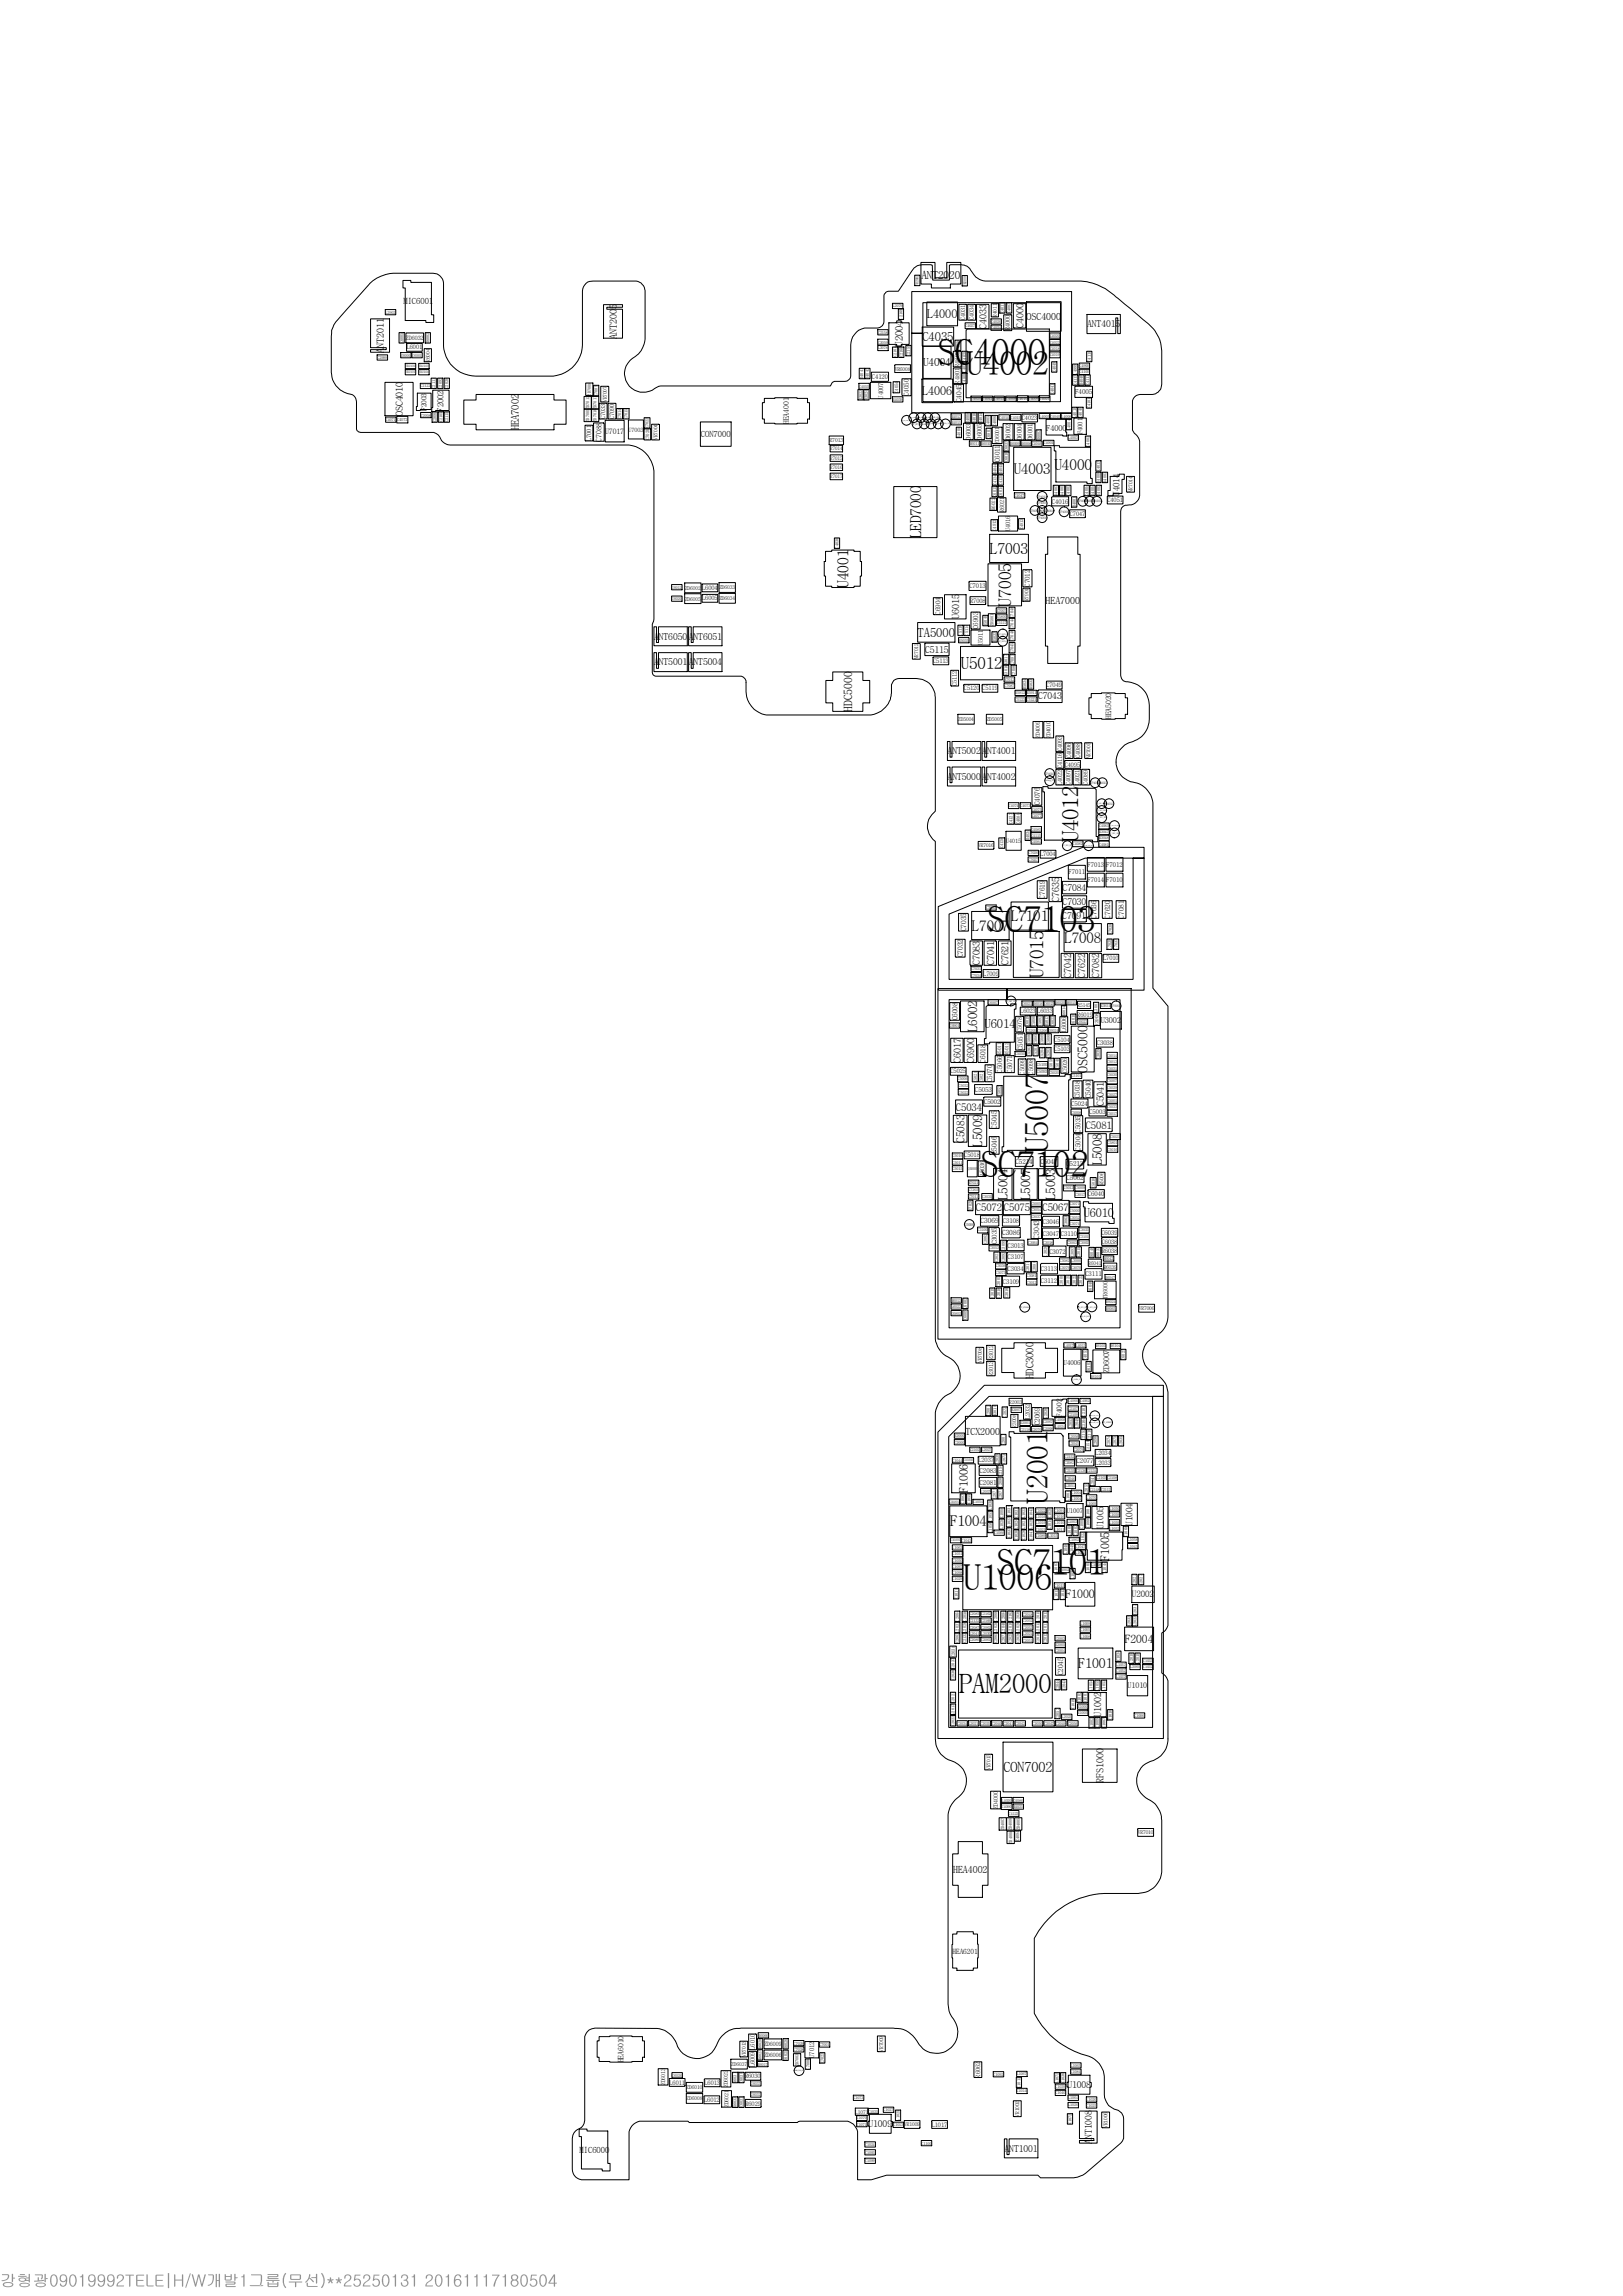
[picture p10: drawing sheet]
<svg xmlns="http://www.w3.org/2000/svg" width="210mm" height="297mm" viewBox="0 0 210 297" stroke-linecap="round" stroke-linejoin="round" font-family="sans-serif">
<defs><g id="words">
<g font-size="4.7">
<text x="121.2" y="47.2">SC4000</text>
<text x="127.7" y="120.5">SC7103</text>
<text x="126.8" y="152.2">SC7102</text>
<text x="128.9" y="203.7">SC7101</text>
</g>
<text font-size="4.6" x="124.6" y="205.7">U1006</text>
<text font-size="4.3" x="125" y="48.5">U4002</text>
<text font-size="4.1" x="135.6" y="149.2" transform="rotate(-90 135.6 149.2)">U5007</text>
<text font-size="3.8" x="135.6" y="194.5" transform="rotate(-90 135.6 194.5)">U2001</text>
<text font-size="3.4" x="124.1" y="219.1">PAM2000</text>
<text font-size="2.9" x="139.6" y="109" transform="rotate(-90 139.6 109)">U4012</text>
<text font-size="2.5" x="135" y="126.5" transform="rotate(-90 135 126.5)">U7015</text>
<g font-size="2.2">
<text x="130.8" y="78.5" transform="rotate(-90 130.8 78.5)">U7005</text>
<text x="124.3" y="86.6">U5012</text>
</g>
<g font-size="2">
<text x="128.1" y="71.6">L7003</text>
<text x="109.8" y="76.1" transform="rotate(-90 109.8 76.1)">U4001</text>
</g>
<g font-size="1.9">
<text x="131.2" y="61.3">U4003</text>
<text x="136.4" y="60.8">U4000</text>
<text x="119.2" y="69.7" transform="rotate(-90 119.2 69.7)">LED7000</text>
<text x="130.8" y="119.2">L7101</text>
<text x="125.8" y="120.4">L7007</text>
<text x="137.7" y="122">L7008</text>
<text x="122.9" y="197.5">F1004</text>
</g>
<g font-size="1.8">
<text x="139.5" y="215.8">F1001</text>
<text x="129.8" y="229.2">CON7002</text>
</g>
<g font-size="1.7">
<text x="126.4" y="133.5" transform="rotate(-90 126.4 133.5)">L6002</text>
<text x="140.7" y="138.8" transform="rotate(-90 140.7 138.8)">OSC5000</text>
<text x="127.1" y="148.3" transform="rotate(-90 127.1 148.3)">L5009</text>
<text x="130.3" y="155.3" transform="rotate(-90 130.3 155.3)">L5004</text>
<text x="133.3" y="155.3" transform="rotate(-90 133.3 155.3)">L5007</text>
<text x="136.5" y="155.3" transform="rotate(-90 136.5 155.3)">L5003</text>
<text x="142.6" y="150.8" transform="rotate(-90 142.6 150.8)">L5008</text>
</g>
<g font-size="1.6">
<text x="120" y="41.1">L4000</text>
<text x="119.3" y="44.1">C4035</text>
<text x="119.3" y="51.1">L4006</text>
<text x="118.7" y="82.4">TA5000</text>
<text x="127.4" y="133">U6014</text>
<text x="140.2" y="157.4">U6010</text>
</g>
<g font-size="1.5">
<text x="110.2" y="92.1" transform="rotate(-90 110.2 92.1)">HDC5000</text>
<text x="125.2" y="193.2" transform="rotate(-90 125.2 193.2)">F1006</text>
<text x="143.5" y="202" transform="rotate(-90 143.5 202)">F1005</text>
<text x="137.8" y="206.8">F1000</text>
<text x="145.5" y="212.5">F2004</text>
</g>
<g font-size="1.4">
<text x="119.2" y="36.1">ANT2020</text>
<text x="116.8" y="44.9" transform="rotate(-90 116.8 44.9)">U2004</text>
<text x="119.4" y="47.4">U4004</text>
<text x="67.1" y="55.7" transform="rotate(-90 67.1 55.7)">HEA7002</text>
<text x="123.7" y="143.7">C5034</text>
<text x="124.8" y="147.8" transform="rotate(-90 124.8 147.8)">C5083</text>
<text x="140.5" y="146">C5081</text>
<text x="126.3" y="156.7">C5072 C5075</text>
<text x="134.9" y="156.7">C5067</text>
<text x="133.7" y="178.4" transform="rotate(-90 133.7 178.4)">HDC3000</text>
</g>
<g font-size="1.3">
<text x="132.8" y="41.4">OSC4000</text>
<text x="49.7" y="45.6" transform="rotate(-90 49.7 45.6)">ANT2011</text>
<text x="79.8" y="43.8" transform="rotate(-90 79.8 43.8)">ANT2005</text>
<text x="127.6" y="42.5" transform="rotate(-90 127.6 42.5)">C4033</text>
<text x="132.4" y="42.4" transform="rotate(-90 132.4 42.4)">C4000</text>
<text x="52.1" y="53.8" transform="rotate(-90 52.1 53.8)">OSC4010</text>
<text x="124.1" y="80.1" transform="rotate(-90 124.1 80.1)">U6015</text>
<text x="135.3" y="78.1">HEA7000</text>
<text x="137" y="116.7" transform="rotate(-90 137 116.7)">C7635</text>
<text x="126.8" y="124.9" transform="rotate(-90 126.8 124.9)">C7083</text>
<text x="128.6" y="124.9" transform="rotate(-90 128.6 124.9)">C7041</text>
<text x="130.5" y="124.9" transform="rotate(-90 130.5 124.9)">C7621</text>
<text x="138.6" y="126.5" transform="rotate(-90 138.6 126.5)">C7042</text>
<text x="140.4" y="126.5" transform="rotate(-90 140.4 126.5)">C7622</text>
<text x="142.2" y="126.5" transform="rotate(-90 142.2 126.5)">C7082</text>
<text x="124.3" y="137.5" transform="rotate(-90 124.3 137.5)">C6017</text>
<text x="126" y="137.5" transform="rotate(-90 126 137.5)">C6900</text>
<text x="142.8" y="143.1" transform="rotate(-90 142.8 143.1)">C5041</text>
<text x="124.9" y="185.6">TCX2000</text>
<text x="142.5" y="222.1" transform="rotate(-90 142.5 222.1)">U1002</text>
<text x="142.8" y="230.7" transform="rotate(-90 142.8 230.7)">RFS1000</text>
<text x="123.3" y="242.3">HEA4002</text>
</g>
<g font-size="1.2">
<text x="140.7" y="42.4">ANT4015</text>
<text x="84.6" y="82.7">ANT6050ANT6051</text>
<text x="84.6" y="86.1">ANT5001</text>
<text x="89.1" y="86.1">ANT5004</text>
<text x="119.7" y="84.4">C5115</text>
<text x="134.3" y="90.5">C7043</text>
<text x="122.6" y="100.9">ANT5000</text>
<text x="122.6" y="97.6">ANT5002</text>
<text x="127.1" y="97.6">ANT4001</text>
<text x="127.1" y="100.9">ANT4002</text>
<text x="137.4" y="118.9">C7091</text>
<text x="137.5" y="117.1">C7030</text>
<text x="137.5" y="115.3">C7084</text>
<text x="142.8" y="197.8" transform="rotate(-90 142.8 197.8)">U1005</text>
<text x="146.5" y="197.4" transform="rotate(-90 146.5 197.4)">U1004</text>
<text x="112.4" y="275.2">U1009</text>
<text x="138.1" y="270.1">U1008</text>
<text x="130" y="278.4">ANT1001</text>
<text x="141.2" y="277.3" transform="rotate(-90 141.2 277.3)">ANT1008</text>
</g>
<g font-size="1.1">
<text x="52.2" y="39.4">MIC6001</text>
<text x="57.4" y="53.3" transform="rotate(-90 57.4 53.3)">F2002</text>
<text x="90.7" y="56.6">CON7000</text>
<text x="135.4" y="55.7">F4000</text>
<text x="144.8" y="64.2" transform="rotate(-90 144.8 64.2)">U4014</text>
<text x="142.4" y="132.4">U3002</text>
<text x="146.5" y="206.6">U2002</text>
<text x="75" y="278.6">MIC6000</text>
</g>
<g font-size="1">
<text x="77.8" y="57.1" transform="rotate(-90 77.8 57.1)">C7088</text>
<text x="78.3" y="56.1">U7017</text>
<text x="102" y="54.9" transform="rotate(-90 102 54.9)">HEA4001</text>
<text x="143.7" y="93" transform="rotate(-90 143.7 93)">HEA5020</text>
<text x="134.4" y="160.3" transform="rotate(-90 134.4 160.3)">C3043</text>
<text x="143.5" y="177.7" transform="rotate(-90 143.5 177.7)">ZD6007</text>
<text x="145.9" y="218.4">U1010</text>
<text x="80.7" y="266.8" transform="rotate(-90 80.7 266.8)">HEA6010</text>
</g>
<g font-size=".9">
<text x="55.2" y="53.2" transform="rotate(-90 55.2 53.2)">F2003</text>
<text x="117.6" y="51.2" transform="rotate(-90 117.6 51.2)">C4050</text>
<text x="124.4" y="52" transform="rotate(-90 124.4 52)">C4045</text>
<text x="139.1" y="51">F4005</text>
<text x="129.4" y="59.8" transform="rotate(-90 129.4 59.8)">C6011</text>
<text x="133.2" y="75.9" transform="rotate(-90 133.2 75.9)">C7012</text>
<text x="121.7" y="79.5" transform="rotate(-90 121.7 79.5)">C6904</text>
<text x="126.5" y="81.4" transform="rotate(-90 126.5 81.4)">C6903</text>
<text x="134.5" y="104.2" transform="rotate(-90 134.5 104.2)">C4076</text>
<text x="135.2" y="116.2" transform="rotate(-90 135.2 116.2)">C7619</text>
<text x="141.9" y="118.8" transform="rotate(-90 141.9 118.8)">C7036</text>
<text x="143.6" y="118.8" transform="rotate(-90 143.6 118.8)">C7620</text>
<text x="145.4" y="118.8" transform="rotate(-90 145.4 118.8)">C7081</text>
<text x="124.6" y="123.8" transform="rotate(-90 124.6 123.8)">C7032</text>
<text x="125" y="120.5" transform="rotate(-90 125 120.5)">C7035</text>
<text x="123.9" y="132" transform="rotate(-90 123.9 132)">C6008</text>
<text x="127.5" y="137.5" transform="rotate(-90 127.5 137.5)">C6018</text>
<text x="132.3" y="135.9" transform="rotate(-90 132.3 135.9)">C5051C5078</text>
<text x="126.1" y="141.2">C5053</text>
<text x="128.4" y="140" transform="rotate(-90 128.4 140)">C5070</text>
<text x="129.7" y="138.8" transform="rotate(-90 129.7 138.8)">C5066</text>
<text x="130.9" y="138.8" transform="rotate(-90 130.9 138.8)">C5071</text>
<text x="139.7" y="142" transform="rotate(-90 139.7 142)">C5038</text>
<text x="141.1" y="142.1" transform="rotate(-90 141.1 142.1)">C5040</text>
<text x="129" y="149.4" transform="rotate(-90 129 149.4)">C5046</text>
<text x="129" y="146" transform="rotate(-90 129 146)">C5045</text>
<text x="139.8" y="148.9" transform="rotate(-90 139.8 148.9)">C5004C5035</text>
<text x="131.4" y="150.6">C5214</text>
<text x="134.6" y="150.6">C5047</text>
<text x="137.9" y="150.9">C5213</text>
<text x="138" y="152.7">C5062</text>
<text x="126.9" y="158.3">C3069 C3108</text>
<text x="128.9" y="161" transform="rotate(-90 128.9 161)">C3035</text>
<text x="129.6" y="159.8">C3086</text>
<text x="137.6" y="176.6">U4006</text>
<text x="134.5" y="184.4" transform="rotate(-90 134.5 184.4)">C2069</text>
<text x="137.4" y="183.3" transform="rotate(-90 137.4 183.3)">F4002</text>
<text x="126.7" y="190.5">C2083</text>
<text x="139.3" y="189.3">C2077 L2033</text>
<text x="126.7" y="192.1">C2081</text>
<text x="137.6" y="216.7" transform="rotate(-90 137.6 216.7)">C2045</text>
<text x="123.2" y="252.8">HEA6201</text>
</g>
<g font-size=".8">
<text x="124.9" y="41.4" transform="rotate(-90 124.9 41.4)">C4031</text>
<text x="126" y="41.4" transform="rotate(-90 126 41.4)">C4034</text>
<text x="52.5" y="44">ZD6032</text>
<text x="52.6" y="45.2">L6001</text>
<text x="130.7" y="42.8" transform="rotate(-90 130.7 42.8)">R4000</text>
<text x="112.8" y="49">C4120</text>
<text x="114.3" y="51.6" transform="rotate(-90 114.3 51.6)">U4007</text>
<text x="124.1" y="49.6" transform="rotate(-90 124.1 49.6)">R4801 R4802</text>
<text x="76.5" y="57" transform="rotate(-90 76.5 57)">L7001</text>
<text x="78.3" y="54.2" transform="rotate(-90 78.3 54.2)">C7033</text>
<text x="79.5" y="54.2" transform="rotate(-90 79.5 54.2)">C7090</text>
<text x="81.3" y="55.8">U7003</text>
<text x="125.6" y="56.9" transform="rotate(-90 125.6 56.9)">D6003</text>
<text x="127" y="56.9" transform="rotate(-90 127 56.9)">D6005</text>
<text x="130.7" y="56.9" transform="rotate(-90 130.7 56.9)">D6002</text>
<text x="132.2" y="56.9" transform="rotate(-90 132.2 56.9)">D6004</text>
<text x="132.2" y="54.4">C4023</text>
<text x="133.6" y="56.9" transform="rotate(-90 133.6 56.9)">D6001</text>
<text x="140.1" y="56.2" transform="rotate(-90 140.1 56.2)">F4001</text>
<text x="136.1" y="65.2">C4016</text>
<text x="143.3" y="65">C4051</text>
<text x="129.9" y="66.3" transform="rotate(-90 129.9 66.3)">R6021</text>
<text x="130.7" y="68.7" transform="rotate(-90 130.7 68.7)">U4016</text>
<text x="138.4" y="66.7">C7047</text>
<text x="90.8" y="76.3">L6004</text>
<text x="90.8" y="77.7">L6005</text>
<text x="125.4" y="76.1">C7013</text>
<text x="125.5" y="78">R7008</text>
<text x="127.1" y="83.5" transform="rotate(-90 127.1 83.5)">U5011</text>
<text x="120.7" y="85.8">C5113</text>
<text x="123.8" y="88.8" transform="rotate(-90 123.8 88.8)">C5112</text>
<text x="124.7" y="89.3">C5120 C5119</text>
<text x="135.4" y="88.9">C7049</text>
<text x="137.4" y="101.6" transform="rotate(-90 137.4 101.6)">L4022 C4116 C4093</text>
<text x="137.8" y="99.2">C4095</text>
<text x="138.5" y="101.6" transform="rotate(-90 138.5 101.6)">C4097</text>
<text x="138.6" y="98.1" transform="rotate(-90 138.6 98.1)">C4096</text>
<text x="139.7" y="101.6" transform="rotate(-90 139.7 101.6)">L4021</text>
<text x="139.7" y="98.1" transform="rotate(-90 139.7 98.1)">C4088</text>
<text x="140.8" y="101.6" transform="rotate(-90 140.8 101.6)">C4089</text>
<text x="130.2" y="109.1">U4015</text>
<text x="134.6" y="110.8">L7004</text>
<text x="138.3" y="113.1">F7011</text>
<text x="140.7" y="112.1">F7013 F7012</text>
<text x="140.7" y="114.2">F7014 F7010</text>
<text x="142.7" y="124.2">L7010</text>
<text x="127.2" y="126.2">L7009</text>
<text x="132" y="131.1">L6023 L6033</text>
<text x="139.4" y="131.5">R6019</text>
<text x="136.4" y="136">C5103</text>
<text x="136.4" y="134.8">C5104</text>
<text x="137.9" y="133.6" transform="rotate(-90 137.9 133.6)">L6006</text>
<text x="141.9" y="135.2">C3038</text>
<text x="123" y="138.9">C5025</text>
<text x="127.3" y="142.8">C5002</text>
<text x="132.5" y="139" transform="rotate(-90 132.5 139)">C5099</text>
<text x="133.7" y="139" transform="rotate(-90 133.7 139)">C5098</text>
<text x="138" y="138.9" transform="rotate(-90 138 138.9)">C5026</text>
<text x="138.6" y="143.1">C5024</text>
<text x="124.8" y="149.7">C5018</text>
<text x="140.9" y="144.1">C5003</text>
<text x="127.4" y="152.2" transform="rotate(-90 127.4 152.2)">R5036</text>
<text x="140.8" y="154.7">C6040</text>
<text x="130.3" y="161.4">C3013</text>
<text x="134.9" y="158.3">C3046</text>
<text x="134.9" y="159.9">C3047 C3110</text>
<text x="142.5" y="159.8">C6039</text>
<text x="142.6" y="160.9">C6038</text>
<text x="129.8" y="166.1">C3109</text>
<text x="130.3" y="164.4">C3034</text>
<text x="130.3" y="162.9">C3107</text>
<text x="134.7" y="165.9">C3112</text>
<text x="134.7" y="164.4">C3113</text>
<text x="135.8" y="162.2">C3072</text>
<text x="140.4" y="165.1">C3111</text>
<text x="142.6" y="162.1">R6038</text>
<text x="143.3" y="168" transform="rotate(-90 143.3 168)">TR6000</text>
<text x="128.5" y="178" transform="rotate(-90 128.5 178)">R3013 R3012</text>
<text x="133.2" y="183.6" transform="rotate(-90 133.2 183.6)">L2032</text>
<text x="126.6" y="189.2">L2037</text>
<text x="141.7" y="188.3">L2034</text>
<text x="138" y="195.7">U1007</text>
<text x="129.1" y="234" transform="rotate(-90 129.1 234)">ZD4000</text>
<text x="86.6" y="269.7">L6011</text>
<text x="91.1" y="269.7">L6013</text>
<text x="96.4" y="268.9">R6030</text>
<text x="97.7" y="267.4" transform="rotate(-90 97.7 267.4)">L6009 L6010</text>
<text x="98.8" y="266.1">ZD6006</text>
<text x="98.8" y="264.7">ZD6009</text>
<text x="105.3" y="266.2" transform="rotate(-90 105.3 266.2)">U7012</text>
<text x="126.8" y="268.8" transform="rotate(-90 126.8 268.8)">R6062</text>
<text x="91.1" y="271.9">L6012</text>
<text x="96.4" y="272.4">R6029</text>
<text x="120.5" y="275.1">L1017</text>
</g>
<g font-size=".7">
<text x="129" y="41" transform="rotate(-90 129 41)">R4011</text>
<text x="55.6" y="46.8" transform="rotate(-90 55.6 46.8)">R6004</text>
<text x="115.8" y="47.9">VR6008</text>
<text x="78.5" y="52" transform="rotate(-90 78.5 52)">VR7007</text>
<text x="85.1" y="56.9" transform="rotate(-90 85.1 56.9)">VR7004</text>
<text x="107.3" y="57.2">R7013</text>
<text x="129.3" y="57.4" transform="rotate(-90 129.3 57.4)">ZD6001</text>
<text x="146.5" y="63.7" transform="rotate(-90 146.5 63.7)">VR7014</text>
<text x="88.6" y="76.3">ZD6002</text>
<text x="88.6" y="77.7">ZD6005</text>
<text x="93.1" y="76.3">ZD6033</text>
<text x="93.1" y="77.7">ZD6034</text>
<text x="133.1" y="77.8" transform="rotate(-90 133.1 77.8)">R7901</text>
<text x="118.8" y="85.3" transform="rotate(-90 118.8 85.3)">VR7012</text>
<text x="124" y="93.3">ZD5004</text>
<text x="127.7" y="93.3">ZD5005</text>
<text x="134.5" y="95.5" transform="rotate(-90 134.5 95.5)">ZD4009</text>
<text x="135.9" y="95.5" transform="rotate(-90 135.9 95.5)">ZD4010</text>
<text x="141.1" y="98.1" transform="rotate(-90 141.1 98.1)">VR7005</text>
<text x="126.6" y="109.6">VR7016</text>
<text x="139.4" y="130.3">R5145</text>
<text x="142.7" y="153.4" transform="rotate(-90 142.7 153.4)">R5006</text>
<text x="140.8" y="163.6">R6041</text>
<text x="142.8" y="164.1">R6039</text>
<text x="147.3" y="169.5">VR7006</text>
<text x="127" y="176.3" transform="rotate(-90 127 176.3)">VR7008</text>
<text x="130.6" y="181.6">R2003</text>
<text x="131.5" y="184.7" transform="rotate(-90 131.5 184.7)">R3008</text>
<text x="128.2" y="229" transform="rotate(-90 128.2 229)">VR7015</text>
<text x="147.2" y="237.3">VR7010</text>
<text x="86" y="269.8" transform="rotate(-90 86 269.8)">ZD6013</text>
<text x="94.6" y="267.3">ZD6037</text>
<text x="96.5" y="266.1" transform="rotate(-90 96.5 266.1)">VR7013</text>
<text x="114.3" y="265.4" transform="rotate(-90 114.3 265.4)">VR7009</text>
<text x="88.8" y="271.7">ZD6008</text>
<text x="88.8" y="270.3">ZD6010</text>
<text x="94.3" y="272.6" transform="rotate(-90 94.3 272.6)">ZD6021 ZD6022</text>
<text x="110.7" y="273.5">L1071</text>
<text x="117" y="275.1">VR1009</text>
<text x="131.9" y="273.8" transform="rotate(-90 131.9 273.8)">VR1002</text>
<text x="143.3" y="275.3" transform="rotate(-90 143.3 275.3)">VR1006</text>
</g>
<g font-size=".6">
<text x="116.8" y="41.3" transform="rotate(-90 116.8 41.3)">C2169</text>
<text x="129.9" y="40.5" transform="rotate(-90 129.9 40.5)">C4011</text>
<text x="130.7" y="40.5" transform="rotate(-90 130.7 40.5)">C4007</text>
<text x="52.2" y="44.4" transform="rotate(-90 52.2 44.4)">C6005</text>
<text x="55.5" y="44.4" transform="rotate(-90 55.5 44.4)">R6002</text>
<text x="116" y="46.2" transform="rotate(-90 116 46.2)">C2161</text>
<text x="116.8" y="46.2" transform="rotate(-90 116.8 46.2)">C2160</text>
<text x="117.7" y="46" transform="rotate(-90 117.7 46)">C2159</text>
<text x="124.1" y="45.4" transform="rotate(-90 124.1 45.4)">C4028</text>
<text x="141.1" y="46.8" transform="rotate(-90 141.1 46.8)">C4118</text>
<text x="56.3" y="50.3" transform="rotate(-90 56.3 50.3)">C2111</text>
<text x="57.1" y="50.3" transform="rotate(-90 57.1 50.3)">C2092</text>
<text x="58" y="50.3" transform="rotate(-90 58 50.3)">C2030</text>
<text x="76.4" y="51.2" transform="rotate(-90 76.4 51.2)">ZD7008</text>
<text x="111.5" y="51.8" transform="rotate(-90 111.5 51.8)">R3023</text>
<text x="111.7" y="49" transform="rotate(-90 111.7 49)">R4041</text>
<text x="112.3" y="51.8" transform="rotate(-90 112.3 51.8)">R3024</text>
<text x="112.4" y="49" transform="rotate(-90 112.4 49)">R4042</text>
<text x="116.2" y="50.8" transform="rotate(-90 116.2 50.8)">C4054</text>
<text x="125" y="49.6" transform="rotate(-90 125 49.6)">C4800C4032C4029</text>
<text x="136.3" y="51" transform="rotate(-90 136.3 51)">C4041</text>
<text x="136.6" y="48.2" transform="rotate(-90 136.6 48.2)">C4049</text>
<text x="139.3" y="49.8" transform="rotate(-90 139.3 49.8)">C4117L4999</text>
<text x="140.1" y="49.8" transform="rotate(-90 140.1 49.8)">R4040</text>
<text x="140.9" y="49.8" transform="rotate(-90 140.9 49.8)">C4111</text>
<text x="141.1" y="52.8" transform="rotate(-90 141.1 52.8)">C4101</text>
<text x="56.4" y="54.7" transform="rotate(-90 56.4 54.7)">C2090</text>
<text x="57.2" y="54.7" transform="rotate(-90 57.2 54.7)">C2105</text>
<text x="58" y="54.7" transform="rotate(-90 58 54.7)">C2115</text>
<text x="76.2" y="54.6" transform="rotate(-90 76.2 54.6)">ZD7009ZD7012</text>
<text x="77.2" y="54.6" transform="rotate(-90 77.2 54.6)">ZD7010ZD7011C7089</text>
<text x="80.3" y="54.2" transform="rotate(-90 80.3 54.2)">C7014</text>
<text x="81.2" y="54.2" transform="rotate(-90 81.2 54.2)">C7015</text>
<text x="84" y="56.9" transform="rotate(-90 84 56.9)">C7020C7022</text>
<text x="107.4" y="58.3">R7014</text>
<text x="107.4" y="59.5">R7015</text>
<text x="124.2" y="56.6" transform="rotate(-90 124.2 56.6)">R4800</text>
<text x="125.4" y="54.7" transform="rotate(-90 125.4 54.7)">R4008</text>
<text x="126.2" y="54.7" transform="rotate(-90 126.2 54.7)">R4010</text>
<text x="127.1" y="54.7" transform="rotate(-90 127.1 54.7)">R4014</text>
<text x="128.1" y="56.8" transform="rotate(-90 128.1 56.8)">C6801 C4005</text>
<text x="128.9" y="55.1" transform="rotate(-90 128.9 55.1)">C4006</text>
<text x="130.4" y="59.8" transform="rotate(-90 130.4 59.8)">C6010C6037</text>
<text x="134.6" y="57" transform="rotate(-90 134.6 57)">R6007</text>
<text x="138.5" y="55.6" transform="rotate(-90 138.5 55.6)">L4004</text>
<text x="139.2" y="54.1" transform="rotate(-90 139.2 54.1)">L4010</text>
<text x="140" y="54.1" transform="rotate(-90 140 54.1)">C4048</text>
<text x="140.9" y="57.8" transform="rotate(-90 140.9 57.8)">C4002</text>
<text x="107.4" y="60.7">R7016</text>
<text x="107.4" y="61.8">R7017</text>
<text x="128.9" y="64.3" transform="rotate(-90 128.9 64.3)">C6015 C4124R4044</text>
<text x="129.7" y="64.3" transform="rotate(-90 129.7 64.3)">C6014 C4125R4045</text>
<text x="136.8" y="64.1" transform="rotate(-90 136.8 64.1)">R4007</text>
<text x="137.6" y="64.1" transform="rotate(-90 137.6 64.1)">R4005</text>
<text x="138.4" y="64.1" transform="rotate(-90 138.4 64.1)">C4003</text>
<text x="139.2" y="65.6" transform="rotate(-90 139.2 65.6)">R4001</text>
<text x="140.8" y="64.1" transform="rotate(-90 140.8 64.1)">C4004</text>
<text x="141.5" y="64.1" transform="rotate(-90 141.5 64.1)">R4004</text>
<text x="142.3" y="64.1" transform="rotate(-90 142.3 64.1)">R4002 R4006 C4017</text>
<text x="143.2" y="62.4" transform="rotate(-90 143.2 62.4)">R4003</text>
<text x="108.5" y="71" transform="rotate(-90 108.5 71)">C4030</text>
<text x="128.7" y="66" transform="rotate(-90 128.7 66)">R6022</text>
<text x="128.9" y="68.7" transform="rotate(-90 128.9 68.7)">C4912</text>
<text x="132.4" y="68.5" transform="rotate(-90 132.4 68.5)">C4913</text>
<text x="124.5" y="82.2" transform="rotate(-90 124.5 82.2)">C5116</text>
<text x="125.3" y="82.2" transform="rotate(-90 125.3 82.2)">C5114</text>
<text x="127.7" y="81" transform="rotate(-90 127.7 81)">R5040</text>
<text x="128.5" y="81" transform="rotate(-90 128.5 81)">ZD5001</text>
<text x="128.9" y="83.1" transform="rotate(-90 128.9 83.1)">R5032</text>
<text x="130.3" y="87.4" transform="rotate(-90 130.3 87.4)">R3016R3017</text>
<text x="131.2" y="86" transform="rotate(-90 131.2 86)">C7085 C7045 C7046 C7044C7048</text>
<text x="131.3" y="87.4" transform="rotate(-90 131.3 87.4)">C7086</text>
<text x="132.8" y="89.2" transform="rotate(-90 132.8 89.2)">R5034</text>
<text x="133.6" y="89.2" transform="rotate(-90 133.6 89.2)">R5033</text>
<text x="131" y="106.7" transform="rotate(-90 131 106.7)">C4127</text>
<text x="131.9" y="106.7" transform="rotate(-90 131.9 106.7)">C4080</text>
<text x="129.8" y="109.7" transform="rotate(-90 129.8 109.7)">C4128</text>
<text x="133.2" y="108.7" transform="rotate(-90 133.2 108.7)">R4034</text>
<text x="143.7" y="122.9" transform="rotate(-90 143.7 122.9)">C7039</text>
<text x="143.8" y="120.9" transform="rotate(-90 143.8 120.9)">C7038</text>
<text x="144.6" y="122.9" transform="rotate(-90 144.6 122.9)">C7037</text>
<text x="137.9" y="131.4" transform="rotate(-90 137.9 131.4)">R6014</text>
<text x="142" y="131" transform="rotate(-90 142 131)">L3001</text>
<text x="129.5" y="136.5" transform="rotate(-90 129.5 136.5)">R5011</text>
<text x="130.5" y="136.5" transform="rotate(-90 130.5 136.5)">R5012</text>
<text x="133.1" y="132.8" transform="rotate(-90 133.1 132.8)">C6019</text>
<text x="133.3" y="136.6" transform="rotate(-90 133.3 136.6)">C5202 C5086</text>
<text x="133.9" y="132.8" transform="rotate(-90 133.9 132.8)">C5090</text>
<text x="134.1" y="137.9">C5100</text>
<text x="134.2" y="136.6" transform="rotate(-90 134.2 136.6)">C5201 C5085</text>
<text x="134.8" y="132.8" transform="rotate(-90 134.8 132.8)">C5092</text>
<text x="135" y="136.9" transform="rotate(-90 135 136.9)">C5204</text>
<text x="135" y="135.1" transform="rotate(-90 135 135.1)">C5089</text>
<text x="135.6" y="132.8" transform="rotate(-90 135.6 132.8)">R5017</text>
<text x="135.8" y="136.9" transform="rotate(-90 135.8 136.9)">C5203</text>
<text x="135.8" y="135.1" transform="rotate(-90 135.8 135.1)">C5088</text>
<text x="136.4" y="132.8" transform="rotate(-90 136.4 132.8)">C6022</text>
<text x="139" y="132.6" transform="rotate(-90 139 132.6)">R6018</text>
<text x="142.1" y="132.7" transform="rotate(-90 142.1 132.7)">R3908</text>
<text x="142.3" y="137" transform="rotate(-90 142.3 137)">C3039</text>
<text x="126.4" y="140" transform="rotate(-90 126.4 140)">C5028</text>
<text x="127.2" y="140" transform="rotate(-90 127.2 140)">C5023</text>
<text x="129.5" y="141.8" transform="rotate(-90 129.5 141.8)">C5052</text>
<text x="134.1" y="138.9">C5093 C5020</text>
<text x="136.2" y="138.3" transform="rotate(-90 136.2 138.3)">C5056</text>
<text x="137" y="138.3" transform="rotate(-90 137 138.3)">C5048</text>
<text x="141.6" y="153.7" transform="rotate(-90 141.6 153.7)">C5010</text>
<text x="125.7" y="156.6" transform="rotate(-90 125.7 156.6)">R7020</text>
<text x="127.7" y="161" transform="rotate(-90 127.7 161)">C3062</text>
<text x="138.1" y="158.6" transform="rotate(-90 138.1 158.6)">C3063</text>
<text x="129.2" y="163.3" transform="rotate(-90 129.2 163.3)">C3021</text>
<text x="130" y="163.3" transform="rotate(-90 130 163.3)">C3093 C3099</text>
<text x="130.4" y="168" transform="rotate(-90 130.4 168)">C3016</text>
<text x="133.2" y="164.5" transform="rotate(-90 133.2 164.5)">C3019</text>
<text x="134" y="164.5" transform="rotate(-90 134 164.5)">C3080</text>
<text x="135.4" y="162.6" transform="rotate(-90 135.4 162.6)">C3026</text>
<text x="137.5" y="166.3" transform="rotate(-90 137.5 166.3)">C3008</text>
<text x="138.4" y="166.3" transform="rotate(-90 138.4 166.3)">C3025</text>
<text x="138.9" y="162.6" transform="rotate(-90 138.9 162.6)">C3097</text>
<text x="139.2" y="166.3" transform="rotate(-90 139.2 166.3)">C3023</text>
<text x="139.8" y="162.6" transform="rotate(-90 139.8 162.6)">C3015</text>
<text x="140" y="166.3" transform="rotate(-90 140 166.3)">C3022</text>
<text x="141.2" y="167.1" transform="rotate(-90 141.2 167.1)">R6040</text>
<text x="141.4" y="162.7" transform="rotate(-90 141.4 162.7)">R6046</text>
<text x="142.3" y="162.7" transform="rotate(-90 142.3 162.7)">R6037</text>
<text x="125.1" y="170.8" transform="rotate(-90 125.1 170.8)">C6009 L6003</text>
<text x="128.6" y="168" transform="rotate(-90 128.6 168)">R3019</text>
<text x="129.4" y="168" transform="rotate(-90 129.4 168)">R3018 C3005</text>
<text x="140.6" y="175.9" transform="rotate(-90 140.6 175.9)">C4053</text>
<text x="141" y="177.5" transform="rotate(-90 141 177.5)">R6102</text>
<text x="145.5" y="175.9" transform="rotate(-90 145.5 175.9)">C6027</text>
<text x="128.1" y="183.2" transform="rotate(-90 128.1 183.2)">C2003</text>
<text x="128.9" y="183.2" transform="rotate(-90 128.9 183.2)">R3010</text>
<text x="130.2" y="183.4" transform="rotate(-90 130.2 183.4)">C2072</text>
<text x="135.5" y="183.5" transform="rotate(-90 135.5 183.5)">L2036</text>
<text x="138.7" y="184.8" transform="rotate(-90 138.7 184.8)">L2052</text>
<text x="139.6" y="184.8" transform="rotate(-90 139.6 184.8)">L2049</text>
<text x="129.2" y="189.4" transform="rotate(-90 129.2 189.4)">L2039</text>
<text x="130" y="186.9" transform="rotate(-90 130 186.9)">C2001</text>
<text x="130.1" y="189.4" transform="rotate(-90 130.1 189.4)">C2073</text>
<text x="140.4" y="186.3" transform="rotate(-90 140.4 186.3)">C2153 C2164 C2101</text>
<text x="140.9" y="187.7" transform="rotate(-90 140.9 187.7)">C2150</text>
<text x="141.1" y="186.3" transform="rotate(-90 141.1 186.3)">C2116</text>
<text x="141.9" y="187.1" transform="rotate(-90 141.9 187.1)">C2096</text>
<text x="143.6" y="187.1" transform="rotate(-90 143.6 187.1)">C2074</text>
<text x="144.4" y="187.1" transform="rotate(-90 144.4 187.1)">C2075</text>
<text x="145.2" y="187.1" transform="rotate(-90 145.2 187.1)">L2035</text>
<text x="124.8" y="194.6" transform="rotate(-90 124.8 194.6)">C1087</text>
<text x="125.6" y="194.6" transform="rotate(-90 125.6 194.6)">C1055</text>
<text x="128.8" y="193.9" transform="rotate(-90 128.8 193.9)">C2079</text>
<text x="129.6" y="193.9" transform="rotate(-90 129.6 193.9)">C2078 C2080 C2154</text>
<text x="129.8" y="197.9" transform="rotate(-90 129.8 197.9)">L1028C1008</text>
<text x="136" y="197.9" transform="rotate(-90 136 197.9)">L1014C1020</text>
<text x="138.4" y="194.2" transform="rotate(-90 138.4 194.2)">L1001</text>
<text x="140.7" y="193.3" transform="rotate(-90 140.7 193.3)">L2055</text>
<text x="140.9" y="197.7" transform="rotate(-90 140.9 197.7)">C1066C1001</text>
<text x="141.5" y="192.2" transform="rotate(-90 141.5 192.2)">L2048</text>
<text x="128.3" y="198.3" transform="rotate(-90 128.3 198.3)">C1056C1057L1038</text>
<text x="130.7" y="199" transform="rotate(-90 130.7 199)">C1037L1027C1038</text>
<text x="131.7" y="199.3" transform="rotate(-90 131.7 199.3)">C1030L1024C1031</text>
<text x="132.7" y="199.3" transform="rotate(-90 132.7 199.3)">C1026L1021L1022</text>
<text x="133.6" y="199.3" transform="rotate(-90 133.6 199.3)">C1041L1029C1042</text>
<text x="136.8" y="203.5" transform="rotate(-90 136.8 203.5)">L1007</text>
<text x="138.1" y="201.1" transform="rotate(-90 138.1 201.1)">L1048</text>
<text x="138.5" y="198.7" transform="rotate(-90 138.5 198.7)">L1000</text>
<text x="138.9" y="201.1" transform="rotate(-90 138.9 201.1)">L1049</text>
<text x="139.3" y="198.7" transform="rotate(-90 139.3 198.7)">C1003</text>
<text x="140.3" y="199.6" transform="rotate(-90 140.3 199.6)">L1023 C1000</text>
<text x="140.9" y="203.5" transform="rotate(-90 140.9 203.5)">L1005</text>
<text x="143.1" y="203.5" transform="rotate(-90 143.1 203.5)">L1044</text>
<text x="145.9" y="198.8" transform="rotate(-90 145.9 198.8)">C1068</text>
<text x="123.9" y="206.9" transform="rotate(-90 123.9 206.9)">C1018</text>
<text x="136.8" y="206.9" transform="rotate(-90 136.8 206.9)">L1013</text>
<text x="137.7" y="206.9" transform="rotate(-90 137.7 206.9)">L1012</text>
<text x="139" y="204.3" transform="rotate(-90 139 204.3)">L1073</text>
<text x="147" y="205" transform="rotate(-90 147 205)">C2023</text>
<text x="147.8" y="205" transform="rotate(-90 147.8 205)">C2027</text>
<text x="124" y="212.6" transform="rotate(-90 124 212.6)">C2063L2031C2064</text>
<text x="125" y="212.6" transform="rotate(-90 125 212.6)">C2133L2026C2058</text>
<text x="129" y="212.6" transform="rotate(-90 129 212.6)">C2065L2038C2066</text>
<text x="130" y="212.6" transform="rotate(-90 130 212.6)">C2071L2040C2084</text>
<text x="130.9" y="212.6" transform="rotate(-90 130.9 212.6)">C2025L2016C2163</text>
<text x="131.9" y="212.6" transform="rotate(-90 131.9 212.6)">C2028L2020C2039</text>
<text x="134.5" y="212.6" transform="rotate(-90 134.5 212.6)">C2018L2012L2015</text>
<text x="135.4" y="212.6" transform="rotate(-90 135.4 212.6)">C2012L2011C2013</text>
<text x="144.9" y="214.9" transform="rotate(-90 144.9 214.9)">C1034</text>
<text x="146.3" y="210.4" transform="rotate(-90 146.3 210.4)">C2032</text>
<text x="146.6" y="215.2" transform="rotate(-90 146.6 215.2)">L2018</text>
<text x="147" y="210.4" transform="rotate(-90 147 210.4)">L2023C2033</text>
<text x="147.4" y="215.2" transform="rotate(-90 147.4 215.2)">L2019</text>
<text x="123.5" y="217.4" transform="rotate(-90 123.5 217.4)">C2036 C2037 C2038</text>
<text x="137" y="218.7" transform="rotate(-90 137 218.7)">C2044</text>
<text x="137.9" y="218.7" transform="rotate(-90 137.9 218.7)">C2043</text>
<text x="139" y="221.1" transform="rotate(-90 139 221.1)">C1019</text>
<text x="139.8" y="220.3" transform="rotate(-90 139.8 220.3)">R1002</text>
<text x="140.6" y="220.3" transform="rotate(-90 140.6 220.3)">R1001</text>
<text x="141.3" y="218.7" transform="rotate(-90 141.3 218.7)">L1054</text>
<text x="142.2" y="218.7" transform="rotate(-90 142.2 218.7)">L1055</text>
<text x="143" y="218.7" transform="rotate(-90 143 218.7)">L1053</text>
<text x="123.5" y="223.3" transform="rotate(-90 123.5 223.3)">C2022 L2017 C2021</text>
<text x="137" y="222.4" transform="rotate(-90 137 222.4)">C2057</text>
<text x="141.4" y="223.6" transform="rotate(-90 141.4 223.6)">L1002</text>
<text x="142.2" y="223.6" transform="rotate(-90 142.2 223.6)">C1009</text>
<text x="143" y="223.6" transform="rotate(-90 143 223.6)">C1007</text>
<text x="143.8" y="222.5" transform="rotate(-90 143.8 222.5)">C1010</text>
<text x="129.9" y="236.8" transform="rotate(-90 129.9 236.8)">ZD4007</text>
<text x="131" y="238.5" transform="rotate(-90 131 238.5)">ZD4008ZD4006</text>
<text x="131.8" y="238.2" transform="rotate(-90 131.8 238.2)">C4094ZD4005</text>
<text x="95.3" y="269.5" transform="rotate(-90 95.3 269.5)">R6031</text>
<text x="96.1" y="269.5" transform="rotate(-90 96.1 269.5)">C6030</text>
<text x="98.5" y="266.6" transform="rotate(-90 98.5 266.6)">R6027R6028</text>
<text x="101.8" y="266.6" transform="rotate(-90 101.8 266.6)">R6025 R6026</text>
<text x="103.3" y="267.3" transform="rotate(-90 103.3 267.3)">ZD7003</text>
<text x="104.7" y="267.7" transform="rotate(-90 104.7 267.7)">C7000</text>
<text x="106.6" y="266.9" transform="rotate(-90 106.6 266.9)">C7023</text>
<text x="136.9" y="269.5" transform="rotate(-90 136.9 269.5)">L1072</text>
<text x="137.7" y="269.5" transform="rotate(-90 137.7 269.5)">C1036</text>
<text x="95.3" y="272.6" transform="rotate(-90 95.3 272.6)">R6033</text>
<text x="96.1" y="272.7" transform="rotate(-90 96.1 272.7)">C6031</text>
<text x="116.4" y="274.3" transform="rotate(-90 116.4 274.3)">L1025</text>
<text x="132" y="270.1" transform="rotate(-90 132 270.1)">C1012</text>
<text x="138.6" y="274.8" transform="rotate(-90 138.6 274.8)">C1072</text>
</g>
<g font-size=".5">
<text x="49.9" y="40.6">L2902</text>
<text x="115.5" y="39.8">L2079</text>
<text x="118.9" y="37" transform="rotate(-90 118.9 37)">VR2002</text>
<text x="125" y="37" transform="rotate(-90 125 37)">VR2006</text>
<text x="128.2" y="41.8">C4026</text>
<text x="48.8" y="46.4">C2999</text>
<text x="51.9" y="46.1">C6000 C6001</text>
<text x="113.6" y="44.4">C2059</text>
<text x="113.6" y="43.2">C2158</text>
<text x="113.6" y="45.2">L2078</text>
<text x="124.9" y="42.3">C4027</text>
<text x="128.2" y="42.6">C4024</text>
<text x="135.8" y="45.3">C4018</text>
<text x="135.8" y="46.1">C4019</text>
<text x="135.8" y="43.6">C4020</text>
<text x="135.8" y="44.4">C4022</text>
<text x="139.7" y="47.5">C4900</text>
<text x="54.4" y="50.1">C2122</text>
<text x="54.5" y="53.9">C2008</text>
<text x="111.2" y="50.2">C4055</text>
<text x="115.5" y="51.9">R4039</text>
<text x="125.7" y="51.8">C4025 C4012 C4013 C4008 C4010 C4009 C4021</text>
<text x="139.7" y="48.3">C4100</text>
<text x="49.9" y="54.5">C4071 C4072</text>
<text x="123.1" y="54.1">R4013</text>
<text x="123.1" y="54.8">R4015</text>
<text x="125.5" y="57.6">R6011 R6010</text>
<text x="129.3" y="54.2">C4014 C4015</text>
<text x="130.7" y="57.5">R6009 R6008 C4046 C4001</text>
<text x="134.5" y="54">L4005 C4040 L4008</text>
<text x="138.2" y="56.8">L4003</text>
<text x="131.3" y="64.3">C4047</text>
<text x="86.9" y="76.2">C6012</text>
<text x="86.9" y="77.6">C6020</text>
<text x="124.1" y="83">R5035</text>
<text x="128.9" y="79.2">R7007</text>
<text x="129" y="80.8">C5117</text>
<text x="129" y="80">R5800</text>
<text x="130" y="88.9">C7087</text>
<text x="130" y="88.1">R7012</text>
<text x="131.4" y="89.8">R5912 R5911</text>
<text x="131.4" y="90.7">C5123 C5121</text>
<text x="130.5" y="104.4">C4074 C4073</text>
<text x="133.4" y="107.5">C4085</text>
<text x="133.5" y="104.9">C4075</text>
<text x="133.5" y="105.7">C4077</text>
<text x="142.2" y="107">C4083</text>
<text x="142.2" y="107.8">R3047</text>
<text x="133.1" y="110.5">C7026</text>
<text x="133.1" y="111.4">C7027</text>
<text x="133.4" y="108.2">C4115</text>
<text x="133.4" y="109.1">C4084</text>
<text x="138.8" y="109.3">C4082</text>
<text x="142.2" y="109.4">C4081</text>
<text x="142.2" y="108.6">R3048</text>
<text x="127.6" y="117.6">C7630</text>
<text x="125.7" y="125.5">C7031</text>
<text x="125.7" y="126.3">C7034</text>
<text x="127.9" y="129.9">C6007</text>
<text x="132.2" y="130">C6021 R6016 C6013</text>
<text x="136.5" y="129.9">R6020 R6015</text>
<text x="142.4" y="130.3">R3931</text>
<text x="122.9" y="132.9">C6901</text>
<text x="131.4" y="136.5">C5050</text>
<text x="132.8" y="133.5">C5205 C5206 C6024</text>
<text x="139.4" y="132.4">C6023</text>
<text x="143.3" y="137.5">C5013</text>
<text x="143.3" y="136.7">C5014</text>
<text x="123.9" y="139.8">C5006</text>
<text x="124" y="141.5">C5022</text>
<text x="124" y="140.6">C5032</text>
<text x="138.6" y="139.4">C5101</text>
<text x="143.3" y="140">C5007</text>
<text x="143.3" y="142.5">C5001</text>
<text x="143.3" y="141.7">C5027</text>
<text x="143.3" y="140.9">C5029</text>
<text x="143.3" y="139.2">C5030</text>
<text x="143.3" y="138.4">C5031</text>
<text x="143.3" y="143.4">C5033</text>
<text x="123.3" y="149.7">C5019</text>
<text x="138.6" y="144.1">C5008</text>
<text x="143.3" y="144.2">C5017</text>
<text x="143.3" y="148.9">C5016</text>
<text x="143.3" y="148">C5801</text>
<text x="143.6" y="147.2">C5021</text>
<text x="123.3" y="150.5">C5011</text>
<text x="123.3" y="151.4">C5015</text>
<text x="125.2" y="151.4">Q5000</text>
<text x="125.3" y="155">C7011</text>
<text x="125.3" y="154.1">C7203</text>
<text x="125.3" y="153.2">R7021</text>
<text x="127.1" y="155">C3031</text>
<text x="133.4" y="155.9">C5005</text>
<text x="137.6" y="153.9">C5012 C5009</text>
<text x="138.4" y="156">C3071</text>
<text x="139.1" y="154.7">C3017</text>
<text x="124.8" y="158.6">U5006</text>
<text x="126.5" y="159.3">C3100</text>
<text x="128" y="161.6">C3053</text>
<text x="133" y="160.9">C3064</text>
<text x="133.4" y="157.6">C3037</text>
<text x="133.4" y="156.7">C3054</text>
<text x="135" y="160.9">C3018</text>
<text x="138.1" y="161">C3003 C3002</text>
<text x="138.4" y="158.5">C3074</text>
<text x="138.4" y="157.7">C3052</text>
<text x="138.4" y="156.8">C5000</text>
<text x="139.6" y="159.3">C3033</text>
<text x="139.6" y="160.2">C3101</text>
<text x="128.8" y="164">C3036</text>
<text x="128.8" y="164.8">C3073</text>
<text x="132.8" y="166.1">C3012</text>
<text x="132.8" y="165.2">C3081</text>
<text x="137.1" y="164.1">C3079 C3070</text>
<text x="137.1" y="163.3">C3082 L3000</text>
<text x="142.8" y="163">R6042</text>
<text x="143" y="165.4">R6047</text>
<text x="123.1" y="170.1">C6802</text>
<text x="123.1" y="169.2">L6022</text>
<text x="123.1" y="168.4">R6012</text>
<text x="143.1" y="168.6">R6024</text>
<text x="143.1" y="169.5">R6065</text>
<text x="137.7" y="174.2">L4017 L4013</text>
<text x="141.1" y="178.2">R6101</text>
<text x="141.8" y="174.3">R6103</text>
<text x="143.7" y="174.3">R6104</text>
<text x="123.5" y="185.9">R2000</text>
<text x="130.9" y="182.6">R3007</text>
<text x="132" y="185.1">C2118 C2070 C2068</text>
<text x="132" y="184.3">R2001</text>
<text x="135" y="184.1">C2067</text>
<text x="136.5" y="183.9">C4068</text>
<text x="136.5" y="184.7">L4024</text>
<text x="138.2" y="181.4">C4066 C4062</text>
<text x="138.2" y="182.4">C2107</text>
<text x="138.2" y="183.2">C2109</text>
<text x="123.3" y="189.1">C1044</text>
<text x="123.5" y="186.8">C2000</text>
<text x="125.5" y="187.7">C2102 L2027</text>
<text x="137.7" y="189.4">C2082</text>
<text x="137.8" y="188.6">C2152</text>
<text x="137.8" y="190.4">C2135 C2136 C2134</text>
<text x="137.8" y="191.5">L2046</text>
<text x="138.3" y="186">L2056</text>
<text x="138.3" y="186.9">L2045</text>
<text x="138.9" y="187.7">C2076</text>
<text x="141.9" y="191.4">C2103 C2108</text>
<text x="125.9" y="194.5">C1054</text>
<text x="126.9" y="193.1">L2057</text>
<text x="134" y="195.6">C1022</text>
<text x="134" y="196.4">L1016</text>
<text x="134" y="197.2">L1019</text>
<text x="136.4" y="196.4">C1016</text>
<text x="136.4" y="195.6">C1091</text>
<text x="136.4" y="197.2">L1010</text>
<text x="137.8" y="192.4">L2051</text>
<text x="138.1" y="197.1">L1003</text>
<text x="138.6" y="194.1">L1004</text>
<text x="138.6" y="193.3">C1004</text>
<text x="140.6" y="194.7">L1069</text>
<text x="140.6" y="193.9">L1070</text>
<text x="141" y="192.8">C2148 C2112</text>
<text x="143.6" y="196.1">C1059</text>
<text x="143.6" y="195.3">L1050</text>
<text x="143.6" y="197.9">L1052</text>
<text x="143.6" y="197.1">L1059</text>
<text x="123.3" y="202.1">C1050</text>
<text x="123.3" y="201.2">C1051</text>
<text x="123.3" y="202.8">C1097</text>
<text x="123.3" y="203.6">C1098</text>
<text x="123.3" y="200.4">L1063</text>
<text x="124.4" y="199.5">C1043</text>
<text x="128.6" y="198.5">C1088</text>
<text x="134" y="198.9">C1089 L1015</text>
<text x="134" y="198">C1021</text>
<text x="136.4" y="198">L1011</text>
<text x="137" y="203.3">C1002</text>
<text x="138.3" y="199.4">C1062</text>
<text x="139.1" y="201.1">L1033</text>
<text x="139.1" y="200.3">L1047</text>
<text x="141.2" y="202.6">C1058</text>
<text x="145.9" y="199.4">L1058</text>
<text x="145.9" y="200.2">L1043</text>
<text x="123.3" y="204.4">C1029</text>
<text x="125.5" y="209">C2085 C2162</text>
<text x="125.5" y="209.8">C2132 C2166</text>
<text x="132.3" y="209">C2048</text>
<text x="132.3" y="209.9">C2052</text>
<text x="136.4" y="205.3">C1015</text>
<text x="125.5" y="212.3">C2086 C2061</text>
<text x="125.5" y="210.7">C2087 C2062</text>
<text x="125.5" y="211.5">L2041 L2030</text>
<text x="132.3" y="211.5">L2024</text>
<text x="132.3" y="212.4">C2051</text>
<text x="132.3" y="210.7">C2053</text>
<text x="136.5" y="213.7">C2004</text>
<text x="136.5" y="213">R2005</text>
<text x="136.5" y="212.1">U2003</text>
<text x="139.8" y="211">C1005</text>
<text x="139.8" y="211.9">L1008</text>
<text x="139.8" y="210.2">L1009</text>
<text x="144.4" y="215.6">L1057</text>
<text x="146.2" y="215.9">L2060</text>
<text x="147.9" y="215.9">C1032</text>
<text x="147.9" y="215.1">C1033</text>
<text x="139.4" y="221">R1000</text>
<text x="139.4" y="221.8">R1005</text>
<text x="144.4" y="216.3">C1052</text>
<text x="144.4" y="217.1">L1037</text>
<text x="123.8" y="223.2">C2034 L2021 C2035 C2040 C2041 C2042</text>
<text x="133.6" y="223.2">C2050 C2047 C2049 C2056</text>
<text x="137.4" y="222.3">L2025</text>
<text x="146.8" y="222.1">C1006</text>
<text x="129.6" y="233.9">C4090 R4035</text>
<text x="129.6" y="233.1">L4020 C4086</text>
<text x="130.5" y="234.8">C4123</text>
<text x="98.1" y="263.5">R6066</text>
<text x="87" y="268.7">C6026</text>
<text x="97.2" y="269.7">C6033</text>
<text x="98" y="267.2">R6017</text>
<text x="102.7" y="265.3">C7028</text>
<text x="102.7" y="264.5">C7029</text>
<text x="106" y="264.7">C7001</text>
<text x="128.5" y="268.5">C1092</text>
<text x="131.6" y="268.5">L1067</text>
<text x="138.6" y="268.2">C1084</text>
<text x="138.6" y="267.4">L1065</text>
<text x="97.2" y="271.2">C6032</text>
<text x="110.4" y="271.6">C1073</text>
<text x="110.9" y="274.2">C1070</text>
<text x="110.9" y="275">C1071</text>
<text x="112.3" y="273.3">C1035</text>
<text x="114.3" y="273.1">C1027</text>
<text x="115.6" y="275.1">C1013</text>
<text x="131.6" y="270.7">C1014</text>
<text x="136.6" y="270.2">C1039</text>
<text x="136.6" y="271">C1040</text>
<text x="138.2" y="272.5">L1026</text>
<text x="138.2" y="271.6">L1064</text>
<text x="140.6" y="271.8">L1020</text>
<text x="140.6" y="272.6">C1025</text>
<text x="111.9" y="278.6">C1093</text>
<text x="111.9" y="279.7">C1099</text>
<text x="111.9" y="277.6">C1024</text>
<text x="119.2" y="277.5">C1100</text>
</g>
<g font-size=".4">
<text x="52.5" y="47.5">VR2102</text>
<text x="54.2" y="47.5">VR2103</text>
<text x="52.5" y="48.3">VR2101</text>
<text x="54.2" y="48.3">VR2104</text>
<text x="134.2" y="65.3">TP4007</text>
<text x="134.2" y="64.4">TP4012</text>
<text x="139.4" y="65">TP4003</text>
<text x="140.3" y="65">TP4001</text>
<text x="141.3" y="65">TP4102</text>
<text x="133.3" y="66.2">TP4010</text>
<text x="134.2" y="67.1">TP4008</text>
<text x="134.2" y="66.2">TP4011</text>
<text x="135.1" y="66.2">TP4002</text>
<text x="137" y="66.4">TP4000</text>
<text x="135.2" y="100.2">TP4016</text>
<text x="141.1" y="101.4">TP4014</text>
<text x="142" y="101.4">TP4015</text>
<text x="142.8" y="104.1">TP4013</text>
<text x="143.8" y="130.3">TP3901</text>
<text x="124.7" y="189.1">C10293</text>
<text x="122.8" y="194.4">C10291</text>
<text x="123" y="199.4">C10292</text>
</g>
<g font-size=".3">
<text x="118" y="54.9">TP_BT_EN</text>
<text x="118.9" y="54.9">TP_WLAN_EN</text>
<text x="120.4" y="54.1">TP_SD_CMD</text>
<text x="129.1" y="82.1">MST_DATA_A</text>
<text x="129.1" y="83">MST_DATA_B</text>
<text x="135.2" y="101.1">Debug_TP</text>
<text x="141.9" y="105.9">TP_NFC_TCK</text>
<text x="143.6" y="107.8">TP_NFC_IRQ</text>
<text x="137.5" y="109.5">TP_NFC_EN</text>
<text x="130.2" y="129.6">TP_AMP_INT</text>
<text x="132" y="169.2">TP_CP5000</text>
<text x="139.5" y="169.2">TR_SPI_ENTR_SPI_CLK</text>
<text x="142.7" y="184.1">TP_SPEEDY</text>
</g>
<g font-size=".2">
<text x="118.6" y="54.1">TP_SD_D4003</text>
<text x="119.4" y="54.1">TP_SD_D4000</text>
<text x="119.9" y="54.9">TP_SD_D4002</text>
<text x="120.8" y="54.9">TP_SD_D4001</text>
<text x="121.8" y="54.9">TP_SDIO_INT</text>
<text x="141.9" y="104">TP_NFC_SWDIO</text>
<text x="142" y="104.9">TP_NFC_FIRM</text>
<text x="139.9" y="170.4">TR_SPI_DATA</text>
<text x="138.6" y="178.6">TP_COVER_INT</text>
<text x="102.8" y="267.9">TDMB_PWR_EN</text>
</g>
</g></defs>
<g fill="none" stroke="#000" stroke-width=".13">
<path d="M47.9 36.7a4.9 4.9 0 0 1 3.2-1.4l5.2 .1a1.37 1.37 0 0 1 1.1 1.3v8.1a4.2 4.2 0 0 0 4.2 3.9h10a4.2 4.2 0 0 0 3.8-4.2v-7.1a1.26 1.26 0 0 1 1.3-1h5.6a1.46 1.46 0 0 1 1.2 1.1v6.4l-.2 .6a2.94 2.94 0 0 1-1.5 1.9 2.44 2.44 0 0 0-.4 3.5 2.44 2.44 0 0 0 3.5 .2l.6-.2h21.9l.3-.4 .3-.2h1.3a.81 .81 0 0 0 .8-.6v-4.4a2.12 2.12 0 0 1 2.2-1.9h1.3l.6-.3 .2-.5v-3.5l.2-.3 .4-.1h1.2l1.9-2.9a1.37 1.37 0 0 1 1.1-.6l1.4 .1 .1 1.9h2.1v-1.6a.21 .21 0 0 1 0-.2 .21 .21 0 0 1 .2-.2l1.6 .1a1.48 1.48 0 0 1 1.2 1 2.21 2.21 0 0 0 1.7 1.1h12a7.5 7.5 0 0 1 5.2 2.2l3.1 2.7a5.1 5.1 0 0 1 2.5 3.8v4.8a1.24 1.24 0 0 1-1.4 1.1l-1.6 .1a.98 .98 0 0 0-.8 .9v3.6l.3 .5a1.53 1.53 0 0 1 .6 1.2v6.8a1.5 1.5 0 0 1-1.6 1.3 .76 .76 0 0 0-.8 .8v21.4a.73 .73 0 0 0 .9 .6 3.1 3.1 0 0 1 2.8 3 6.1 6.1 0 0 1-.2 2.9 3.3 3.3 0 0 1-2.4 2 2.68 2.68 0 0 0-1.7 2.9 2.68 2.68 0 0 0 2.5 2.3 3 3 0 0 1 2.3 2.8v23.7l1.9 2.4v40.2a2.98 2.98 0 0 1-1.8 2.6 2.62 2.62 0 0 0-1.5 2.5 2.62 2.62 0 0 0 1.8 2.3 2.84 2.84 0 0 1 1.5 2.6v29.9l-.3 .6-.5 .4v5.1l.5 .5 .3 .5v7.6a3.2 3.2 0 0 1-2.5 3 2.67 2.67 0 0 0-1.5 2.5 2.67 2.67 0 0 0 1.7 2.4 3.2 3.2 0 0 1 1.5 2.6v6.7a3 3 0 0 1-3 2.8h-4.4a10.7 10.7 0 0 0-9.1 5.8v9.7l.5 .8a10.5 10.5 0 0 0 6.6 4.7 2.99 2.99 0 0 1 2 2.9v2.5a2.32 2.32 0 0 0 1.8 1.6 1.36 1.36 0 0 1 .7 1.3v2.3l-.3 .6-4.8 4-.9 .5h-.5h-4.3l-.3-.3h-19.6l-2 .6h-1.7v-5.9a1.65 1.65 0 0 0-1.7-1.7h-5.8l-.3 .2h-14l-.2-.2h-6.3a1.7 1.7 0 0 0-1.3 1.7v5.9h-6a1.35 1.35 0 0 1-1.4-1.4l.1-4.2a1.62 1.62 0 0 1 1.1-1.2l.4-.5v-.4v-10.8a1.37 1.37 0 0 1 1.4-1.1h8a3.1 3.1 0 0 1 2.7 2.4 2.79 2.79 0 0 0 2.7 1.5 2.79 2.79 0 0 0 2.5-2.1 3 3 0 0 1 3-1.8h19.9a3.4 3.4 0 0 1 3.1 2.1 2.78 2.78 0 0 0 4.1 .5 2.78 2.78 0 0 0 .1-4.1 2.85 2.85 0 0 1-.4-1.6v-24.6a3.3 3.3 0 0 1 1.4-2.2 2.72 2.72 0 0 0 .8-2.9 2.72 2.72 0 0 0-2.2-1.9 2.96 2.96 0 0 1-1.7-2.7v-42.3a3.2 3.2 0 0 1 2-2.5 2.71 2.71 0 0 0 1.2-2.6 2.71 2.71 0 0 0-1.8-2.2 2.93 2.93 0 0 1-1.4-2.6v-63.9l-.3-.3a2.36 2.36 0 0 1 .3-3.7v-14.9a2.32 2.32 0 0 0-2.4-2.2h-2.5a1.05 1.05 0 0 0-.8 1v1.2a2.99 2.99 0 0 1-3.3 2.5h-12.6a3 3 0 0 1-2.9-3v-1.4a.8 .8 0 0 0-.8-.6h-10.9l-.3-.2-.1-.3v-6.2l.2-.7v-18.9a3.6 3.6 0 0 0-3.6-3.6h-22.8l-.7-.3a1.42 1.42 0 0 1-.6-.8 1.18 1.18 0 0 0-1-.6h-9.4l-.3-.2-.1-.2v-3.5a1.09 1.09 0 0 0-1.2-1.1 2.89 2.89 0 0 1-2-2.9v-4.9a2.94 2.94 0 0 1 .9-1.9zM52.1 36.3h1v.2h2.7v4.2h.3v1h-1v-.2h-2.7v-4.2h-.3zM78.1 39.4h2.4v.4h-2v.2h2v3.8h-2.4zM115.5 39.2h1.3v.7h-1.3zM116.2 40h.7v1.3h-.7zM118 37.7h20.6v15.7h-20.6v-10.3h1.4v8.9h17.8v-12.8h-17.8v3.9h-1.4zM118.3 35.6h.7v1.4h-.7zM119.1 34h1.9v1.9h1.5v-1.9h1.8v2.7h-1.3v.6h-2.5v-.6h-1.4zM119.9 39.1h4v3h-4zM124.1 39.4h1v2h-1zM124.5 35.6h.7v1.4h-.7zM125.2 39.4h1v2h-1z"/>
<path d="M126.3 39.4h1.6l.1 .1v3h-1.7zM128.2 39.3h1v1.7h-1zM129.3 39.2h.7v1.3h-.7zM130.2 39.2h.7v1.3h-.7zM131.1 39.3h1.6v3.1h-1.5h-.1zM132.8 39h4.5v3.9h-4.5zM47.9 41.3h2.5v4.3h-2.5v-.4h2.1v-.2h-2.1zM48.8 45.9h1.3v.7h-1.3zM49.8 49.5h3.6v4.3h-3.6zM49.8 40h1.4v.7h-1.4zM49.9 54h1.3v.6h-1.3zM51.3 53.9h1.5v.8h-1.5z"/>
<path d="M51.6 43h.7v1.4h-.7zM51.8 45.6h1.4v.7h-1.4zM52.4 47.8h1.4v.7h-1.4zM52.4 47h1.4v.7h-1.4zM52.5 43.1h2.3v1.2h-2.3zM52.6 44.4h2v1h-2zM53.3 45.6h1.3v.7h-1.3zM54 50.9h1.8v2.1h-1.4v.1h-.5v-.5h.1zM54.2 47h1.3v.7h-1.3zM54.2 47.8h1.3v.7h-1.3zM54.4 49.6h1.3v.7h-1.3zM54.4 53.4h1.4v.6h-1.4z"/>
<path d="M54.9 45.1h.9v1.7h-.9zM55 43h.7v1.4h-.7zM55.8 48.9h.7v1.4h-.7zM55.9 53.3h.7v1.3h-.7zM56 50.5h2.1v2.6h-1.7v.1h-.5v-.5h.1zM56.6 48.9h.7v1.4h-.7zM56.7 53.3h.7v1.3h-.7zM57.5 48.9h.6v1.4h-.6zM57.5 53.3h.6v1.3h-.6zM60 51.8h1.6v-.8h10.1v.8h1.5v3.1h-1.5v.7h-10.1v-.7h-1.6zM75.6 52.9h.9v1.6h-.9zM75.6 51.3h.9v1.6h-.9z"/>
<path d="M75.7 55h1v2h-1zM75.8 49.6h.9v1.6h-.9zM76.5 52.9h1v1.6h-1zM76.5 51.3h1v1.6h-1zM76.8 49.8h.7v1.4h-.7zM76.8 54.7h1.3l.1 .1v2.3h-1.4zM77.5 52.2h1v2h-1zM77.7 50h1.1v2h-1.1zM78.3 54.4h2.5v2.8h-2.5zM78.7 52.2h1v2h-1zM79.8 52.9h.7v1.3h-.7zM80.6 52.9h.8v1.3h-.8z"/>
<path d="M81.3 54.3h1.9v2.5h-1.9zM83.3 55.5h.9v1.4h-.9zM83.3 54h.8v1.4h-.8zM84.3 54.9h1v2h-1zM90.6 54.6h4v3.1h-4zM98.9 51.5h1.3h4.3v.6h.2v2.1h-.2v.6h-1.4h-4.2v-.6h-.3v-2.1h.3zM107.3 56.4h1.8v1.1h-1.8zM107.4 57.6h1.6v.9h-1.6zM107.4 58.8h1.6v.9h-1.6zM111 50.4h.7v1.4h-.7zM111.1 49.6h1.4v.8h-1.4zM111.2 47.6h.6v1.4h-.6z"/>
<path d="M111.8 50.4h.6v1.4h-.6zM111.9 47.6h.7v1.4h-.7zM112.6 49.5h2.7v2.1h-2.7zM112.7 48.2h2.3v1.1h-.1h-2.2zM113.6 42.7h1.3v.6h-1.3zM113.6 43.9h1.3v.7h-1.3zM113.6 44.7h1.3v.7h-1.3zM115 41.8h1v-.3h.6v.3h1v2.8h-1v.2h-.6v-.2h-1zM115.5 44.9h.6v1.3h-.6zM115.5 51.3h1.3v.7h-1.3zM115.5 49.4h.9v1.4h-.9zM115.8 47.2h2v1h-2z"/>
<path d="M116.3 44.9h.6v1.3h-.6zM116.7 49h1.2v2.2h-1.1l-.1-.1zM117.2 44.7h.7v1.3h-.7zM119.3 49h4v3.1h-4zM119.3 42.3h4.1v2.5h-4.1zM119.4 44.8h3.6v4.2h-3.6zM123 53.5h1.4v.7h-1.4zM123 54.3h1.4v.7h-1.4zM123.3 45.4l1.1 .1v2h-1.1zM123.3 47.6h1.1v2h-1.1zM123.4 49.7h1.3v2.3h-1.2l-.1-.1zM123.5 44h.8v1.4h-.8z"/>
<path d="M123.7 55.3h.7v1.3h-.7zM124.4 46.8h.7v1.4h-.7zM124.4 45.4h.8v1.4h-.8zM124.4 48.3h.7v1.3h-.7zM124.7 54.8h1.2v2.1h-1.2zM124.9 41.8h1.3v.7h-1.3zM124.9 53.4h.6v1.3h-.6zM125 42.7l.2-.1h10.6v8.9h-10.8zM125.4 57h1.4v.7h-1.4zM125.6 51.2h1.4v.7h-1.4zM125.7 53.4h.7v1.3h-.7zM126.1 54.8h1.3v2.1h-1.3z"/>
<path d="M126.6 53.4h.6v1.3h-.6zM126.9 57h1.3v.7h-1.3zM127.1 51.2h1.4v.7h-1.4zM127.4 53.7h.8v1.4h-.8zM127.6 55.4h.6v1.3h-.6zM128.2 42.1h1.4v.6h-1.4zM128.2 41.3h1.4v.6h-1.4zM128.3 53.7h.8v1.4h-.8zM128.4 55.3h1.2v2.1h-1.2zM128.4 60h.7v1.3h-.7zM128.5 57.6h1.1v.1v2.1h-1.1zM128.6 51.2h1.3v.7h-1.3z"/>
<path d="M129.1 60h.7v1.3h-.7zM129.2 53.7h1.4v.6h-1.4zM129.8 54.8h1.3v2.1h-1.3zM129.9 40.7l1 .1v2h-1zM129.9 58.5h.7v1.3h-.7zM129.9 57h.7v1.4h-.7zM130.1 51.2h1.4v.7h-1.4zM130.6 57h1.4v.7h-1.4zM130.7 53.6h1.4v.8h-1.4zM131.1 57.9h4.9v5.6h-4.9zM131.2 54.8h1.3v2.1h-1.3zM131.6 51.2h1.4v.8h-1.4z"/>
<path d="M132.1 57h1.3v.7h-1.3zM132.2 53.6h2v.9v.1h-2zM132.6 54.8h1.3v2.1h-1.3zM133.1 51.2h1.3v.7h-1.3zM133.5 57h1.3v.7h-1.3zM134 55.6h.7v1.4h-.7zM134.5 53.5h1.3v.7h-1.3zM134.5 51.2h1.3v.8h-1.3zM135 57h1.4v.7h-1.4zM135.3 54.3h2.6v1.6h.1v.5h-.5v-.1h-2.2zM135.8 49.6h.7v1.4h-.7zM135.8 43.1h1.4v.7h-1.4z"/>
<path d="M135.8 44.7h1.4v.7h-1.4zM135.8 45.5h1.4v.8h-1.4zM135.8 43.9h1.4v.7h-1.4zM135.8 53.5h1.4v.7h-1.4zM136.1 46.8h.6v1.4h-.6zM136.4 57.7h.7v.2h4v4h.2v.7h-.7v-.2h-4v-4.1h-.2zM137.3 53.5h1.3v.7h-1.3zM138 54.3h.6v1.3h-.6zM138.2 56.3h1.3v.7h-1.3zM138.7 52.7h.7v1.3h-.7zM138.8 48.5h.6v1.3h-.6zM138.8 47.1h.6v1.4h-.6z"/>
<path d="M138.9 54.1h1.6v2.1h-1.6zM139.1 50h2.3v1.4h-2.3zM139.4 52.7h.7v1.3h-.7zM139.6 48.5h.7v1.3h-.7zM139.6 47.8h1.4v.7h-1.4zM139.6 47h1.4v.6h-1.4zM140.4 48.5h.7v1.3h-.7zM140.4 56.4h.7v1.4h-.7zM140.5 51.5h.7v1.3h-.7zM140.6 45.4h.7v1.4h-.7zM140.6 40.7h4.3v2.5h-.3v-2.1h-.2v2.1h-3.8zM141.8 59.6h.7v1.4h-.7z"/>
<path d="M86.9 75.6h1.3v.7h-1.3zM86.9 77.1h1.3v.7h-1.3zM88.6 75.4h2.1v1.3h-2.1zM88.6 76.8h2.1v1.3h-2.1zM90.9 75.5h2v1.1h-2.1zM90.9 76.9h2v1h-2.1zM93 75.4h2.1v1.2h-2.1zM93 76.8h2.1v1.2h-2.1zM106.8 71.3h.8v-.1h2.9v.1h.8v1.3h.2v1.9h-.2v1.3h-.8v.2h-2.9v-.2h-.8v-1.3h-.2v-1.9h.2zM107.4 60h1.6v.9h-1.6zM107.4 61.2h1.6v.9h-1.6zM107.9 69.6h.7v1.4h-.7z"/>
<path d="M115.6 62.9h5.6v6.7h-5.6zM120.8 77.3h1.1v2.2h-1.1v-.1zM122.2 76.9h2.8v3.2h-2.8zM125.4 75.3l.1-.1h2.1v1.2h-2.2zM125.5 77.2h2v.9v.1h-2zM125.6 79.2h1.2v2.2h-1.1l-.1-.1zM127.1 79.6h.7v1.4h-.7zM127.8 72.9h4.4v5.5h-4.4zM127.9 79.4h.9v1.6h-.9zM128 69.1h5.1v3.7h-5.1zM128.1 64.4h.8v1.6h-.8zM128.2 67.2h.9v1.5h-.9z"/>
<path d="M128.3 62.9h.7v1.4h-.7zM128.4 61.4h.7v1.4h-.7zM128.9 78.6h1.3v.7h-1.3zM128.9 79.4h1.4v.7h-1.4zM129 62.9h.1M129.1 64.4h1.1v1.9h-1.1zM129.1 62.9h.7v1.4h-.7zM129.1 61.4h.7v1.4h-.7zM129.2 66.8h2.5v1.9h-2.5zM130.6 80h.7v1.3h-.7zM130.6 78.5h.7v1.4h-.7zM131.2 63.8h1.4v.6h-1.4z"/>
<path d="M131.8 67.1h.7v1.4h-.7zM132.3 76.1h1v1.7h-1zM132.3 73.7h1.1l.1 .1v2.1h-1.2zM135.6 69.5h3.8v2.2h.3v11.9h-.3v2.2h-3.8v-2.2h-.3v-11.9h.3zM136.1 64.3h2.2v1.1h-2.2zM136.3 62.8h.6v1.3h-.6zM137.1 62.8h.7v1.3h-.7zM137.9 62.8h.7v1.3h-.7zM138.4 66h2v.9v.1h-2zM138.6 64.3h.7v1.3h-.7zM140.3 62.8h.6v1.3h-.6zM141 62.8h.7v1.3h-.7z"/>
<path d="M141.8 61.1h.7v1.3h-.7zM141.8 62.8h.7v1.3h-.7zM142.6 61.1h.7v1.3h-.7zM143.3 64.2h2v1h-2zM143.6 61.6h1.2v-.3h.7v.7h-.3v1.8h-1.2v.3h-.7v-.6h.3zM145.8 61.6h1v2.1l-1-.1zM84.6 81.1h.3v2h.3v-2h3.7v2.4h-4.3zM84.6 84.4h.3v2.1h.3v-2.1h3.7v2.5h-4.3zM89.1 84.4h.3v2.1h.3v-2.1h3.7v2.5h-4.3zM89.1 81.1h.3v2h.3v-2h3.7v2.4h-4.3zM107.7 86.9h3.9v1.1h.9v2.9h-.9v1.1h-3.9v-1.1h-.9v-2.9h.9zM118 83.2l1.1 .1v2h-1.1z"/>
<path d="M118.7 80.5h4.8v2.6h-4.8zM119.7 83.3v-.1h3.1v1.6h-3.1zM120.8 85h1.9v1h-2zM122.6 99.2h.3v2.1h.3v-2.1h3.7v2.5h-4.3zM122.6 95.9h.3v2.1h.3v-2.1h3.7v2.5h-4.3zM123 86.7h1v2.1l-1-.1zM123.9 92.4h2.1v1.3h-2.1zM123.9 80.9h.7v1.3h-.7zM124 82.5h1.4v.7h-1.4zM124.3 83.6h5.4v4.3h-5.4zM124.7 80.9h.8v1.3h-.8zM124.7 88.5h2v1.1h-2z"/>
<path d="M125.6 81.5h2.5v2h-2.5zM127.1 95.9h.3v2.1h.3v-2.1h3.7v2.5h-4.3zM127.1 99.2h.3v2.1h.3v-2.1h3.7v2.5h-4.3zM127.1 88.5h2v1.1h-2zM127.6 92.4h2.1v1.3h-2.1zM128.3 81.7h.7v1.4h-.7zM128.9 80.2h1.4v.7h-1.4zM129.8 86h.7v1.4h-.7zM129.8 84.6h.7v1.4h-.7zM129.9 87.6h1.4v.6h-1.4zM129.9 88.4h1.4v.6h-1.4zM130.6 83.1h.7v1.4h-.7z"/>
<path d="M130.6 81.6h.7v1.3h-.7zM130.6 84.6h.7v1.4h-.7zM130.8 86h.7v1.4h-.7zM131.3 90.1h1.4v.7h-1.4zM131.3 89.3h1.4v.7h-1.4zM132.2 87.8h.7v1.4h-.7zM132.8 90.1h1.4v.7h-1.4zM132.8 89.3h1.4v.7h-1.4zM133.1 87.8h.6v1.4h-.6zM133.6 93.3h1.3v2.2h-1.3zM134.3 89.3h.1h3v1.6h-3.1zM135 93.3h1.3v2.2h-1.3z"/>
<path d="M135.4 88.1h2v1h-2zM136.6 95.2h1v2h-1zM136.6 97.4h1v2h-1zM136.6 99.5l1 .1v2h-1zM137.7 99.5l1 .1v2h-1zM137.8 96.1h1v2h-1zM137.8 98.4h2v1h-2zM138.9 99.5l1 .1v2h-1zM138.9 96.1h1.1v2h-1.1zM140 99.5l1 .1v2h-1zM140.3 96.1h1.1v2h-1.1zM141.2 89.7h1.3v-.1l3.1 .1v.6h.3v2.1h-.3v.6h-1.3h-3.1v-.6h-.3v-2.1h.3z"/>
<path d="M121.4 117.3l18.7-7.7h7.9v1.4h-7.6l-17.6 7.3v8.4h23.8v-15.7h1.4v17.1h-26.6zM124 118.2h1.2l.1 .1v2.2h-1.3zM125.7 117.9h4.9v3.7h-4.9zM126.6 108.9h2v.9l-.1 .1h-1.9zM127.5 117.1h1.4v.7h-1.4zM129.2 108.4h.8v1.3h-.8zM130.2 107.5h1.9v2.5h-1.9zM130.3 105.2h.9v1.4h-.9zM130.5 103.8h1.3v.8h-1.3zM130.8 116.7h4.8v3.6h-4.8zM131.3 105.2h.8v1.4h-.8zM132 103.8h1.4v.8h-1.4z"/>
<path d="M132.6 107.4h.7v1.3h-.7zM133 110h1.4v.7h-1.4zM133 110.8h1.4v.7h-1.4zM133.4 108.5h1.3v.7h-1.3zM133.4 106.9h1.3v.7h-1.3zM133.4 107.7h1.3v.7h-1.3zM133.5 104.4h1.3v.6h-1.3zM133.5 105.2h1.3v.6h-1.3zM133.5 101.9h1.3v2.3h-1.2l-.1-.1zM134.2 113.9h1.3v2.3h-1.2l-.1-.1zM134.6 110h2v.9v.1h-2zM134.9 101.8h.7v.2h6l.2 .2v6h.2v.7h-.6v-.2h-6.3v-6.3h-.2z"/>
<path d="M135.7 113.5h1.6v3.1h-1.5h-.1zM137.4 117.7h3.1v1.5v.1h-3.1zM137.5 116v-.1h3.1v1.6h-3.1zM137.5 114h3.1v1.5l-.1 .1h-3zM137.7 119.5h4.8v3.6h-4.8zM138.2 112h2.2v1.7h-2.2zM138.8 108.8h1.3v.7h-1.3zM140.7 110.9h2.2v1.8h-2.2zM140.7 113h2.2v1.7h-2.2zM140.9 116.5h1.3v2.3h-1.2l-.1-.1zM142.2 108.8h1.3v.8h-1.3zM142.2 106.5h1.3v.8h-1.3z"/>
<path d="M142.2 107.3h1.3v.7h-1.3zM142.2 108.1h1.3v.6h-1.3zM142.6 116.5h1.3v2.3h-1.2l-.1-.1zM143.1 113h2.2v1.7h-2.2zM143.1 110.9h2.2v1.8h-2.2zM143.3 119.5h.7v1.3h-.7zM144.4 116.5h1.3v2.3h-1.2l-.1-.1zM121.3 127.9h9v1.4h-7.5v42.5h22.1v-42.5h-14.6v-1.4h16v45.3h-25zM122.8 132.3h1.4v.7h-1.4zM122.9 129.7h1.2v2.3h-1.1l-.1-.1zM123 134.3h1.6v3.2h-1.5l-.1-.1zM123 138.1h2v1h-2z"/>
<path d="M123.6 121.5h1.3v2.3h-1.2l-.1-.1zM123.9 139.2h1.3v.8h-1.3zM124.3 129.5h3v4h-3zM124.7 134.3h1.6v3.2h-1.5l-.1-.1zM125.5 121.7h1.6v3.2h-1.5l-.1-.1zM125.6 125h1.4v.7h-1.4zM125.6 125.8h1.4v.7h-1.4zM125.8 138.6h.8v1.4h-.8zM126.5 135.2h1.3v2.3h-1.2l-.1-.1zM126.6 138.6h.8v1.4h-.8zM127.2 125.4h2v1h-2zM127.3 121.7h1.5l.1 .1v3.1h-1.6z"/>
<path d="M127.4 137.8h1.2v2.2h-1.1l-.1-.1zM127.7 130.1h3.1v-.2h.6v.7h-.2v4.2h-3.2v.2h-.6v-.6h.2v-4.1zM127.8 129.3h1.4v.7h-1.4zM128.8 136.6h1.1v.1v2.1h-1.1zM128.9 134.9h.8v1.6h-.8zM129.2 121.7h1.6v3.2h-1.5l-.1-.1zM129.8 134.9h.9v1.6h-.9zM129.9 139.2h7.9v-.2h.7v.7h-.2v9.1h-8v.2h-.7v-.6h.3zM130 136.6h1.1l.1 .1v2.1h-1.2zM131.1 120.5h5.9v5.9h-5.9zM131.3 136h1.4v.7h-1.4zM131.4 133.6h1.1l.1 .1v2.1h-1.2z"/>
<path d="M131.4 131.5h1v2h-1zM131.7 137h1.1v2h-1.1zM132 130.3h2v.9v.1h-2zM132.2 129.5h1.4v.7h-1.4zM132.6 131.4h.7v1.4h-.7zM132.8 132.9h1.3v.7h-1.3zM132.8 133.7h.7v1.4h-.7zM132.8 135.3h.7v1.3h-.7zM132.9 137h1v2h-1zM133.4 131.4h.7v1.4h-.7zM133.6 133.7h.8v1.4h-.8zM133.6 135.3h.7v1.3h-.7z"/>
<path d="M133.6 129.5h1.4v.7h-1.4zM134.1 137.3h1.5v.9h-1.5zM134.1 138.3h1.5v.8h-1.5zM134.2 130.3h2v.9v.1h-2zM134.2 132.9h1.4v.7h-1.4zM134.2 131.4h.8v1.4h-.8zM134.5 133.7h.7v1.4h-.7zM134.5 135.5h.7v1.4h-.7zM135 129.5h1.4v.7h-1.4zM135.1 131.4h.7v1.4h-.7zM135.3 133.7h.7v1.4h-.7zM135.3 135.5h.7v1.4h-.7z"/>
<path d="M135.6 136.9h.8v1.4h-.8zM135.6 132.9h1.4v.7h-1.4zM135.7 138.4h1.4v.7h-1.4zM135.8 131.4h.7v1.4h-.7zM136.4 135.2h2v.9v.1h-2zM136.4 134h2v.9v.1h-2zM136.4 136.9h.7v1.4h-.7zM136.5 129.3h1.3v.7h-1.3zM137.1 131.5h1v2.1l-1-.1zM137.2 136.8l1.1 .1v2h-1.1zM137.3 123.3h1.6v3.2h-1.5l-.1-.1zM137.3 130.1h.7v1.3h-.7z"/>
<path d="M137.9 129.3h1.4v.7h-1.4zM138.5 131.2h.7v1.3h-.7zM138.6 132.8h3v5.9h-3zM138.6 138.9h1.4v.6h-1.4zM138.8 139.8h1.2v2.2h-1.1h-.1zM139.1 123.3h1.5l.1 .1v3.1h-1.6zM139.4 130.7h2v1h-2zM139.4 131.8h1.3v.7h-1.3zM139.4 129.5h1.7v1h-1.7zM140.1 139.7h1.3v2.3h-1.2h-.1zM140.9 123.3h1.6v.1v3.1h-1.6zM141.5 131.1h.8v1.6h-.8z"/>
<path d="M141.5 129.7h.7v1.3h-.7zM141.5 140h1.5h.1v3.1h-1.6zM141.8 135.6h.7v1.4h-.7zM141.9 134.3h2.2v1.1l-.1 .1h-2.1zM142.4 129.8h1.3v.7h-1.3zM142.4 130.9h2.7v2.2h-2.7zM142.7 123.5h2v1h-2zM143.2 139.4h1.4v.8h-1.4zM143.2 136.9h1.4v.8h-1.4zM143.2 136.1h1.4v.8h-1.4zM143.2 138.6h1.4v.8h-1.4zM143.2 137.8h1.4v.8h-1.4z"/>
<path d="M143.2 121.5h.7v1.3h-.7zM144.1 121.5h.6v1.3h-.6zM123.2 150.8h1.4v.8h-1.4zM123.2 150h1.4v.7h-1.4zM123.2 149.2h1.4v.7h-1.4zM123.3 144.3h1.8v3.5h-1.7l-.1-.1zM123.6 142.3h3.5v1.7l-.1 .1h-3.4zM124 140h1.3v.8h-1.3zM124 140.9h1.3v.8h-1.3zM124.7 148.9h2.1v.9l-.1 .1h-2zM125.2 150.1h1.2v2.2h-1.2zM125.2 155.3h.7v1.3h-.7z"/>
<path d="M125.3 152.7h1.3v.7h-1.3zM125.3 153.6h1.3v.7h-1.3zM125.3 144.3h2.4v4h-2.4zM125.3 154.5h1.3v.6h-1.3zM126.1 140.3h2.3v1.2l-.1 .1h-2.2zM126.2 155.4l.1-.1h3.4v1.8h-3.5zM126.5 158.7h1.3v.8h-1.3zM126.6 150.2h1v2h-1zM126.9 157.3h2.3v1.2l-.1 .1h-2.2zM127 154.4h1.4v.8h-1.4zM127.1 159.6h.8v1.4h-.8zM127.4 141.9h2.1v1.2h-2.2v-1.1z"/>
<path d="M128 158.8h1.2l.1 .1v2.1h-1.3zM128 143.7h1.2l.1 .1v2.2h-1.3zM128 147h1.3v2.3h-1.2l-.1-.1zM128.5 151.2h2.4v4h-2.4zM129 140.4h.6v1.4h-.6zM129.6 158.8h2.4v1.3h-.1h-2.3zM129.7 157.3h2.2v1.2l-.1 .1h-2.1zM129.8 155.4l.1-.1h3.4v1.8h-3.5zM131.1 151.2h3.1v4h-3.1zM131.4 149.6h2.2v1.2v.1h-2.2zM133.4 157h1.3v.8h-1.3zM133.4 155.3h1.3v.8h-1.3z"/>
<path d="M133.4 157.9h1.3v2.3h-1.3zM133.4 156.1h1.3v.8h-1.3zM134.4 151.2h3v4h-3zM134.6 149.7l.1-.1h2.2v1.3h-2.3zM134.8 155.3h3.5v1.7l-.1 .1h-3.4zM134.9 158.9h2.2v1.2l-.2 .1h-2zM134.9 157.5l.1-.1h2.1v1.3h-2.2zM137.2 158.9h2.2v1.2l-.1 .1h-2.1zM137.5 157.3h.8v1.3h-.8zM137.6 153.3h1.3v.8h-1.3zM137.9 150h2.3v1.2h-.1h-2.2zM138 151.7h2.3v1.2l-.1 .1h-2.2z"/>
<path d="M138.4 157.1h1.3v.8h-1.3zM138.4 156.2h1.3v.8h-1.3zM138.4 155.4h1.3v.7h-1.3zM138.4 157.9h1.3v.8h-1.3zM138.6 143.5h1.3v.8h-1.3zM138.6 142.2h2.2v1.1l-.1 .1h-2.1zM138.9 146.7h1.2v2.2h-1.1l-.1-.1zM138.9 144.3h1.2v2.2h-1.1h-.1zM139.1 154.2h1.3v.7h-1.3zM139.1 153.3h1.3v.8h-1.3zM139.6 158.8h1.3v.7h-1.3zM139.6 159.6h1.3v.8h-1.3z"/>
<path d="M140.2 155.5h.6v.2h3.1v1.9h.2v.7h-.6v-.2h-3.1v-2h-.2zM140.4 144.6h3.5v1.7l-.1 .1h-3.4zM140.8 154v-.1h2.1v1.1h-2.1zM140.8 146.7h2.3v4h-2.3zM140.9 143.2h2.2v1.1l-.1 .1h-2.1zM141.1 152.3h.7v1.4h-.7zM142 151.7h1v1.7h-1zM142.5 158.9h2.1v1l-.1 .1h-2zM143.2 142h1.4v.7h-1.4zM143.2 143.7h1.4v.7h-1.4zM143.2 140.3h1.4v.8h-1.4zM143.2 142.8h1.4v.8h-1.4z"/>
<path d="M143.2 141.2h1.4v.7h-1.4zM143.3 148.3h1.3v.8h-1.3zM143.3 147.5h1.3v.7h-1.3zM143.6 146.7h1.3v.7h-1.3zM123 168.7h1.4v.7h-1.4zM123 169.5h1.4v.7h-1.4zM123 167.9h1.4v.7h-1.4zM124.6 169.5h.6v1.3h-.6zM124.6 167.9h.6v1.4h-.6zM126.3 174.3h1v2h-1zM127.4 179.2h23.1v1.5h-22.5l-5.3 5.2v37.6h26.4v-42.8h1.4v44.2h-29.2v-39.6zM127.7 174.1h1.1v1.8h-1.1z"/>
<path d="M127.7 176.1h1.1v1.9h-1.1zM128 161.1h1.3v.7h-1.3zM128 166.6h.7v1.4h-.7zM128.6 162h.7v1.3h-.7zM128.8 163.4h1.4v.8h-1.4zM128.8 164.3h1.4v.7h-1.4zM128.8 165.1h.8v1.4h-.8zM128.9 166.6h.7v1.4h-.7zM129.4 162h.8v1.3h-.8zM129.4 160.4h.8v1.4h-.8zM129.6 174.4h1.6v-.7h4.1v.7h1.5v3.2h-1.5v.7h-4.1v-.7h-1.6zM129.7 165.1h2.2v1.2l-.1 .2h-2.1z"/>
<path d="M129.9 166.6h.7v1.3h-.7zM130.3 160.6l.1-.2h2.1v1.4h-2.2zM130.3 163.6l.1-.2h2.1v1.4h-2.2zM130.3 162.1l.1-.1h2.1v1.3h-2.2zM132.6 163.2h.7v1.3h-.7zM132.8 165.5h1.4v.7h-1.4zM132.8 164.7h1.4v.7h-1.4zM133 160.3h1.3v.8h-1.3zM133.4 163.2h.8v1.3h-.8zM134.6 165.1l.1-.1h2.1v1.3h-2.2zM134.6 163.6l.1-.2h2.1v1.4h-2.2zM134.9 161.2h.7v1.4h-.7z"/>
<path d="M134.9 160.3h1.4v.8h-1.4zM135.7 161.3l.1-.1h2.1v1.4h-2.2zM136.9 165h.8v1.3h-.8zM137.1 163.6h1.3v.7h-1.3zM137.1 162.7h1.3v.8h-1.3zM137.6 174.6h2.3v3.4h-2.3zM137.6 173.7h1.4v.7h-1.4zM137.8 165h.7v1.3h-.7zM138 160.4h1.4v.8h-1.4zM138.3 161.3h.8v1.3h-.8zM138.6 163.6h1.3v.7h-1.3zM138.6 162.8h1.3v.6h-1.3z"/>
<path d="M138.6 165h.7v1.3h-.7zM139.1 173.7h1.4v.7h-1.4zM139.2 161.3h.7v1.3h-.7zM139.4 169h.1M139.5 165h.7v1.3h-.7zM139.6 160.4h1.3v.8h-1.3zM140.1 174.6h.7v1.3h-.7zM140.4 164.3l.1-.2h2.1v1.4h-2.2zM140.5 176.1h.7v1.4h-.7zM140.7 165.7h.7v1.4h-.7zM140.8 162.9h1.7v.9h-1.7zM140.9 161.4h.7v1.3h-.7z"/>
<path d="M141.1 177.7h1.4v.7h-1.4zM141.4 174.6h3.5v3h-3.5zM141.6 165.7h2.8v2.3h-2.8zM141.7 173.8h1.4v.7h-1.4zM141.7 161.4h.7v1.3h-.7zM142.6 161.3h2v1h-2.1zM142.6 160.1h2v1h-2.1zM142.7 162.5h1.4v.7h-1.4zM142.8 163.4h1.7v.9h-1.7zM143 164.9h1.3v.7h-1.3zM143 169h1.4v.6h-1.4zM143 168.1h1.4v.7h-1.4z"/>
<path d="M143.6 173.8h1.4v.7h-1.4zM145 174.6h.7v1.3h-.7zM147.4 168.7h2v1.1h-2.1zM122.8 193.9h1.3v.7h-1.3zM122.9 194.8h4.8v4h-4.8zM123 198.9h1.3v.7h-1.3zM123.1 189.4h3.1v3.7h-3.1zM123.2 199.9h1.4v.6h-1.4zM123.2 188.6h1.4v.7h-1.4zM123.5 185.4h1.3v.7h-1.3zM123.5 186.2h1.3v.7h-1.3zM124.2 193.3h.7v1.3h-.7z"/>
<path d="M124.4 198.9h1.3v.7h-1.3zM124.6 199.9h11.6v8.4h-11.6zM124.6 188.6h1.4v.7h-1.4zM124.9 183.2h4.5v3.8h-4.5zM125 193.3h.7v1.3h-.7zM125.5 187.2h1.3v.7h-1.3zM125.9 194h1.3v.6h-1.3zM126.6 188.4h2v1h-2zM126.7 191.2l.1-.1h2.2v1.3h-2.3zM126.8 189.6h2.2v1.3h-2.3v-1.2zM126.9 192.6h1.3v.7h-1.3zM127 187.2h1.3v.7h-1.3z"/>
<path d="M127.5 181.8h.7v1.4h-.7zM127.8 194.1h.7v1.3h-.7zM127.8 196.9h.7v1.4h-.7zM127.8 195.5h.7v1.3h-.7zM128.2 192.6h.8v1.3h-.8zM128.4 181.8h.7v1.4h-.7zM128.6 198h1.3v.6h-1.3zM128.7 188.1h.7v1.3h-.7zM129.1 189.5h.7v1.4h-.7zM129.1 192.6h.7v1.3h-.7zM129.1 191.1h.7v1.3h-.7zM129.3 195.1h.6v1.3h-.6z"/>
<path d="M129.3 196.5h.6v1.4h-.6zM129.5 185.6h.7v1.3h-.7zM129.6 188.1h.6v1.3h-.6zM129.6 182h.7v1.4h-.7zM130.2 197.7h.7v1.3h-.7zM130.2 194.8h.7v1.3h-.7zM130.2 196.2h.7v1.4h-.7zM130.6 180.9h1.6v.9h-1.6zM130.6 185.2h.6v.2h6l.3 .4v7.9h.3v.7h-.7v-.2h-6.3v-8.3h-.2zM130.8 183h.9v1.7h-.9zM130.8 182.1h1.4v.6h-1.4zM130.9 194.8h.1"/>
<path d="M131.1 197.9h.7v1.4h-.7zM131.1 195.1h.7v1.3h-.7zM131.1 196.5h.7v1.4h-.7zM132 183.7h1.3v.7h-1.3zM132 184.6h1.3v.6h-1.3zM132.1 197.9h.7v1.4h-.7zM132.1 195.1h.7v1.3h-.7zM132.1 196.5h.7v1.4h-.7zM132.4 181.6h1v2h-1zM133.1 196.5h.6v1.4h-.6zM133.1 197.9h.6v1.4h-.6zM133.1 195.1h.6v1.3h-.6z"/>
<path d="M133.4 184.6h1.4v.6h-1.4zM133.5 182.1h1.3v2.3h-1.2l-.1-.1zM134 197.5h1.3v.7h-1.3zM134 195.1h1.3v.6h-1.3zM134 195.9h1.3v.7h-1.3zM134 196.7h1.3v.7h-1.3zM134 198.3h1.3v.7h-1.3zM134.9 183.6h1.4v.7h-1.4zM134.9 184.4h1.4v.7h-1.4zM135 182.1h.6v1.4h-.6zM135.5 195.1h.6v1.3h-.6zM135.5 196.5h.6v1.4h-.6z"/>
<path d="M135.6 198.3h1.3v.7h-1.3zM136.1 181.1h1.4v-.1h.5v.5h-.1v1.7h-1.8zM136.4 195.8h1.4v.7h-1.4zM136.4 196.7h1.4v.7h-1.4zM136.4 197.5h1.4v.7h-1.4zM136.4 195.1h1.4v.6h-1.4zM136.5 183.4h1.3v.6h-1.3zM136.5 184.2h1.3v.6h-1.3zM137.5 199.7h.7v1.4h-.7zM137.7 188.9h1.3v.8h-1.3zM137.7 188.1h1.4v.7h-1.4zM137.8 189.9h1.3v.7h-1.3z"/>
<path d="M137.8 191.9h1.3v.7h-1.3zM137.8 190.9h1.3v.7h-1.3zM137.8 192.9h.7v1.3h-.7zM138 197.3h.7v1.4h-.7zM138 194.5h2.1v1.8h-2.1zM138 196.6h1.4v.6h-1.4zM138.2 180.9h1.3v.7h-1.3zM138.2 183.4h.7v1.4h-.7zM138.2 182.6h1.3v.7h-1.3zM138.2 181.9h1.3v.7h-1.3zM138.3 185.5h1.3v.7h-1.3zM138.3 198.9h1.4v.7h-1.4z"/>
<path d="M138.3 186.4h1.4v.7h-1.4zM138.3 199.7h.7v1.4h-.7zM138.6 193.5h1.4v.7h-1.4zM138.6 192.8h1.4v.7h-1.4zM138.8 197.3h.7v1.4h-.7zM138.9 187.2h1.4v.7h-1.4zM139 183.4h.7v1.4h-.7zM139.1 199.8h1.4v.6h-1.4zM139.2 189.9h1.3v.7h-1.3zM139.2 188.4h2.3v1.1l-.1 .2h-2.2zM139.6 196.5h.7v1.4h-.7zM139.7 180.9h1.4v.7h-1.4z"/>
<path d="M139.7 198.2h.7v1.4h-.7zM139.8 184.9h.7v1.3h-.7zM139.9 183.4h.6v1.4h-.6zM139.9 181.9h.6v1.3h-.6zM140.2 191.9h.7v1.4h-.7zM140.4 186.3h.7v1.4h-.7zM140.4 194.9h.7v1.4h-.7zM140.4 196.3h.7v1.4h-.7zM140.5 194.1h1.4v.7h-1.4zM140.5 193.4h1.4v.7h-1.4zM140.6 184.9h.7v1.3h-.7zM140.6 189.9h1.3v.7h-1.3z"/>
<path d="M140.6 198.2h4.6v3.6h-1.8v.1l-2.7-.1zM141 192.3h1.3v.7h-1.3zM141 190.9h.7v1.3h-.7zM141.3 194.9h2.1v2.9h-2.1zM141.4 185.7h.7v1.4h-.7zM141.7 188.7h2v1h-2zM141.7 187.5h2v.9v.1h-2zM141.8 190.8h1.4v.7h-1.4zM142.4 192.3h1.4v.7h-1.4zM143 185.7h.8v1.4h-.8zM143.2 190.8h1.4v.7h-1.4zM143.5 194.8h1.4v.7h-1.4z"/>
<path d="M143.5 197.4h1.4v.6h-1.4zM143.5 196.6h1.4v.7h-1.4zM143.5 195.6h1.4v.7h-1.4zM143.9 185.7h.7v1.4h-.7zM144.7 185.7h.7v1.4h-.7zM145 194.5h2.2v2.9h-2.2zM145.3 197.4h.7v1.4h-.7zM145.9 199.7h1.3v.7h-1.3zM145.9 198.9h1.3v.7h-1.3zM122.9 213h.8v1.4h-.8zM123 214.5h.6v1.4h-.6zM123 216h.6v1.4h-.6z"/>
<path d="M123 218.9h.6v1.4h-.6zM123.2 203.9h1.4v.7h-1.4zM123.2 201.5h1.4v.7h-1.4zM123.2 200.7h1.4v.7h-1.4zM123.2 202.3h1.4v.7h-1.4zM123.2 203.1h1.4v.7h-1.4zM123.4 205.5h.7v1.4h-.7zM123.5 211.3h.7v1.3h-.7zM123.5 208.4h.7v1.4h-.7zM123.5 209.9h.7v1.3h-.7zM124 213.5h12.1v8.8h-12.1zM124.5 208.4h.7v1.4h-.7z"/>
<path d="M124.5 209.9h.7v1.3h-.7zM124.5 211.3h.7v1.3h-.7zM125.4 210.2h1.4v.6h-1.4zM125.4 208.5h1.4v.6h-1.4zM125.4 211.8h1.4v.7h-1.4zM125.4 211h1.4v.6h-1.4zM125.4 209.3h1.4v.7h-1.4zM126.9 210.2h1.3v.6h-1.3zM126.9 211.8h1.3v.7h-1.3zM126.9 208.5h1.3v.6h-1.3zM126.9 209.3h1.3v.7h-1.3zM126.9 211h1.3v.6h-1.3z"/>
<path d="M128.5 211.3h.7v1.3h-.7zM128.5 208.4h.7v1.4h-.7zM128.5 209.9h.7v1.3h-.7zM129.5 211.3h.7v1.3h-.7zM129.5 208.4h.7v1.4h-.7zM129.5 209.9h.7v1.3h-.7zM130.4 211.3h.7v1.3h-.7zM130.4 208.4h.7v1.4h-.7zM130.4 209.9h.7v1.3h-.7zM131.4 208.4h.6v1.4h-.6zM131.4 211.3h.6v1.3h-.6zM131.4 209.9h.6v1.3h-.6z"/>
<path d="M132.3 208.5h1.3v.7h-1.3zM132.3 209.4h1.3v.6h-1.3zM132.3 211.9h1.3v.6h-1.3zM132.3 210.2h1.3v.7h-1.3zM132.3 211h1.3v.7h-1.3zM133.9 211.3h.7v1.3h-.7zM133.9 209.9h.7v1.3h-.7zM133.9 208.4h.7v1.4h-.7zM134.9 209.9h.7v1.3h-.7zM134.9 211.3h.7v1.3h-.7zM134.9 208.4h.7v1.4h-.7zM135.6 208.4h.1"/>
<path d="M136.3 202.1h.6v1.4h-.6zM136.3 205.6h.7v1.3h-.7zM136.4 204.8h1.4v.6h-1.4zM136.5 217.3h.7v1.3h-.7zM136.5 212.4h1.3v.7h-1.3zM136.5 211.6h1.3v.7h-1.3zM136.5 213.2h1.3v.6h-1.3zM136.6 214.4h1.2v.1v2.2h-1.2zM137 202.8h1.3v.7h-1.3zM137.2 205.6h.6v1.3h-.6zM137.3 217.3h.7v1.3h-.7zM137.8 204.7h3.8v3.1h-3.8z"/>
<path d="M138.4 202.9h.7v1.4h-.7zM138.5 219.8h.6v1.3h-.6zM139.1 200.5h1.4v.7h-1.4zM139.3 218.9h.7v1.4h-.7zM139.5 213.2h4.5v4h-4.5zM139.7 210.5h1.4v.7h-1.4zM139.7 209.7h1.4v.7h-1.4zM139.7 211.3h1.4v.7h-1.4zM140.1 218.9h.7v1.4h-.7zM140.4 202.1h.7v1.4h-.7zM140.8 217.4h.7v1.3h-.7zM140.8 219h2.3v3.1h-2.3z"/>
<path d="M141.1 202.1h1.4v.7h-1.4zM141.6 217.4h.7v1.3h-.7zM142.5 217.4h.7v1.3h-.7zM142.6 202.1h.7v1.4h-.7zM144.4 215h1.3v.7h-1.3zM144.4 216.6h1.3v.6h-1.3zM144.4 213.6h.6v1.3h-.6zM144.4 215.8h1.3v.7h-1.3zM145.5 210.5h3.7v3.1h-3.7zM145.8 209h.6v1.4h-.6zM145.8 216.8h2.7v2.6h-2.7zM146.1 213.8h.6v1.4h-.6z"/>
<path d="M146.2 215.3h1.3v.7h-1.3zM146.4 203.7h.7v1.3h-.7zM146.4 205.2h2.9v2.1h-2.9zM146.5 207.6h.7v1.3h-.7zM146.5 209h.7v1.4h-.7zM146.9 213.8h.6v1.4h-.6zM147.3 203.7h.7v1.3h-.7zM147.8 215.3h1.4v.7h-1.4zM147.8 214.5h1.4v.7h-1.4zM123 221.9h.6v1.4h-.6zM123 220.5h.6v1.3h-.6zM123.8 222.6h1.4v.7h-1.4z"/>
<path d="M124 238.3h3.1v1.5h.7v4.1h-.7v1.6h-3.1v-1.6h-.7v-4.1h.7zM125.3 222.6h1.3v.7h-1.3zM126.8 222.6h1.4v.7h-1.4zM127.4 226.9l1 .1v2h-1zM128.2 231.7h1.2v2.3h-1.2zM128.3 222.6h1.3v.7h-1.3zM129.3 235.2h.9v1.6h-.9zM129.6 233.3h1.3v.8h-1.3zM129.6 232.5h1.3v.7h-1.3zM129.8 222.6h1.3v.7h-1.3zM129.8 225.4h6.4v6.4h-6.4zM130.2 235.2h1v1.6h-1z"/>
<path d="M130.3 236.9h.9v1.6h-.9zM130.5 234.2h1.3v.8h-1.3zM131.1 232.5h1.3v.7h-1.3zM131.1 233.4h1.3v.7h-1.3zM131.3 236.9h.7v1.3h-.7zM131.3 235.2h.9v1.6h-.9zM131.3 222.6h1.4v.7h-1.4zM133.6 222.6h1.3v.7h-1.3zM135 222.6h1.4v.7h-1.4zM136.5 221h.7v1.4h-.7zM136.6 222.6h1.3v.7h-1.3zM137.3 221.8h1.4v.6h-1.4z"/>
<path d="M138.1 222.6h1.4v.7h-1.4zM139.4 220.5h1.4v.6h-1.4zM139.4 221.3h1.4v.6h-1.4zM140 226.3h4.5v4.3h-4.5zM140.9 222.2h.7v1.4h-.7zM141.6 222.2h.7v1.4h-.7zM142.5 222.2h.7v1.4h-.7zM143.3 221.2h.7v1.3h-.7zM146.7 221.6h1.4v.7h-1.4zM147.2 236.6h2v1h-2zM123.3 250.2h.5v-.3h2.1v.3h.6v1.3h.1l-.1 3.1h-.6v.3h-2.1v-.3h-.5v-1.3h-.1zM74.9 275.4h1v.3h2.7v4.2h.3v1h-1v-.3h-2.7v-4.2h-.3z"/>
<path d="M77.5 263.5h1.4v-.1l4.2 .1v.5h.3v2.1h-.3v.6h-1.3v.1l-4.3-.1v-.6h-.2v-2.1h.2zM85.2 267.6h1.2v2.1h-1.2zM86.6 268.9h2v.9v.1h-2zM86.9 268.1h1.4v.7h-1.4zM88.8 270.8h2.1v1.3h-2.1zM88.8 269.4h2.1v1.3h-2.1zM91.1 271.1h2v1.1h-2zM91.2 268.9h2v1.1h-2.1zM93.3 267.9h1.3v2.1h-1.3zM93.4 270.5h1.2v2.1h-1.2zM94.6 266.4h2.1v1.3h-2.1zM94.8 268.1h.7v1.4h-.7z"/>
<path d="M94.8 271.3h.7v1.3h-.7zM95.5 268.1h.1M95.6 268.1h.7v1.4h-.7zM95.6 271.3h.7v1.3h-.7zM95.7 264.1h1v2h-1zM96.4 268.1h2v.9v.1h-2zM96.4 271.6h2.1v1h-.1h-2zM96.9 263.1l1 .1v2h-1zM96.9 265.4h1v2h-1zM97.1 270.6h1.4v.7h-1.4zM97.1 269.2h1.4v.7h-1.4zM98 265.2h.7v1.3h-.7z"/>
<path d="M98 263.7h.7v1.4h-.7zM98 266.7h1.4v.7h-1.4zM98.1 263h1.3v.7h-1.3zM98.8 265.2h2.3v1.3h-2.3zM98.8 263.8h2.3v1.2h-2.3zM101.3 265.2h.7v1.4h-.7zM101.3 263.7h.7v1.4h-.7zM102.7 265.7h.9v1.6h-.9zM102.7 264h.1M102.7 264.8h1.3v.7h-1.3zM102.7 264h1.3v.7h-1.3zM104.1 264.1h1.8v2.1h-1.8z"/>
<path d="M104.2 266.4h.7v1.3h-.7zM106 264.2h1.4v.6h-1.4zM106 265.6h.7v1.3h-.7zM110.4 271.1h1.4v.6h-1.4zM110.7 272.7h1.7v1h-1.7zM110.8 273.7h1.4v.6h-1.4zM110.8 274.5h1.4v.6h-1.4zM111.9 277.1h1.4v.7h-1.4zM111.9 278.1h1.4v.7h-1.4zM111.9 279.2h1.4v.7h-1.4zM112.3 272.8h1.3v.7h-1.3zM112.5 273.5h2.8v1h.2v.6h-.2v.9h-2.8v-.9h-.2v-.6h.2z"/>
<path d="M113.5 263.4h1v2h-1zM114.3 272.6h1.3v.7h-1.3zM115.5 274.6h1.4v.6h-1.4zM115.8 273h.7v1.3h-.7zM117 274.3h2v1v.1h-2zM119.2 276.9h1.3v.7h-1.3zM120.6 274.3h2v1.1h-2.1zM126 266.7h1v2.1l-1-.1zM128.5 268h1.4v.7h-1.4zM129.9 276.7h.4v2h.3v-2h3.7v2.5h-4.4zM131.1 271.8h1v2h-1zM131.5 268.7h.7v1.4h-.7z"/>
<path d="M131.5 270.2h1.4v.6h-1.4zM131.5 268h1.4v.6h-1.4zM136.4 268.1h.7v1.4h-.7zM136.5 269.6h1.4v.7h-1.4zM136.5 270.4h1.4v.7h-1.4zM137.2 268.1h.7v1.4h-.7zM138.1 273.5h.7v1.3h-.7zM138.2 272h1.3v.7h-1.3zM138.2 271.1h1.3v.6h-1.3zM138.2 268.5h2.8v.9h.2v.6h-.2v.9h-2.8v-.9h-.2v-.6h.2zM138.5 266.9h1.4v.6h-1.4zM138.5 267.7h1.4v.7h-1.4z"/>
<path d="M139.7 273.1h2.2v4.2h-2.2v-.4h1.8v-.2h-1.8zM140.5 272h1.4v.7h-1.4zM140.5 271.3h1.4v.6h-1.4zM142.5 273.2h1.1v2.1l-1.1-.1z"/>
<circle cx="117.3" cy="54.4" r=".64"/>
<circle cx="118.2" cy="54" r=".64"/>
<circle cx="118.6" cy="54.8" r=".64"/>
<circle cx="119.1" cy="54" r=".64"/>
<circle cx="119.6" cy="54.8" r=".64"/>
<circle cx="120" cy="54" r=".64"/>
<circle cx="120.5" cy="54.8" r=".64"/>
<circle cx="121" cy="54" r=".64"/>
<circle cx="121.4" cy="54.8" r=".64"/>
<circle cx="122.3" cy="54.8" r=".64"/>
<circle cx="133.9" cy="66" r=".64"/>
<circle cx="134.8" cy="66" r=".64"/>
<circle cx="134.8" cy="67" r=".64"/>
<circle cx="134.8" cy="64.2" r=".64"/>
<circle cx="134.8" cy="65.1" r=".64"/>
<circle cx="135.7" cy="66" r=".64"/>
<circle cx="137.7" cy="66.2" r=".64"/>
<circle cx="140.1" cy="64.9" r=".64"/>
<circle cx="141" cy="64.9" r=".64"/>
<circle cx="141.9" cy="64.9" r=".64"/>
<circle cx="129.7" cy="83" r=".64"/>
<circle cx="129.7" cy="82" r=".64"/>
<circle cx="135.8" cy="101" r=".64"/>
<circle cx="135.8" cy="100.1" r=".64"/>
<circle cx="138.1" cy="109.4" r=".64"/>
<circle cx="140.8" cy="109.4" r=".64"/>
<circle cx="141.7" cy="101.3" r=".64"/>
<circle cx="142.5" cy="105.8" r=".64"/>
<circle cx="142.5" cy="104.9" r=".64"/>
<circle cx="142.5" cy="104" r=".64"/>
<circle cx="142.6" cy="101.3" r=".64"/>
<circle cx="143.5" cy="104" r=".64"/>
<circle cx="144.2" cy="106.8" r=".64"/>
<circle cx="144.2" cy="107.8" r=".64"/>
<circle cx="130.8" cy="129.5" r=".64"/>
<circle cx="144.4" cy="130.1" r=".64"/>
<circle cx="125.4" cy="158.4" r=".64"/>
<circle cx="132.6" cy="169.1" r=".64"/>
<circle cx="139.3" cy="178.5" r=".64"/>
<circle cx="140" cy="169.1" r=".64"/>
<circle cx="140.5" cy="170.3" r=".64"/>
<circle cx="141.3" cy="169.1" r=".64"/>
<circle cx="141.6" cy="183.2" r=".63"/>
<circle cx="141.6" cy="184.1" r=".64"/>
<circle cx="143.3" cy="184" r=".64"/>
<circle cx="103.4" cy="267.9" r=".64"/>
</g>
<path d="M.3 294.2v.1h.7a.43 .43 0 0 1-.1 .5 .43 .43 0 0 1-.4 .2h-.3v.1a.66 .66 0 0 0 .7-.2 .66 .66 0 0 0 .2-.6zM1.5 294.2l.1 1.1 .1-.1v-.4l.3-.1h-.3v-.5zM.4 295.4a.47 .47 0 0 0 .6 .5l.5-.1 .2-.2a.96 .96 0 0 0-1.3-.2zM.6 295.5l.2-.1h.5l.3 .2a.69 .69 0 0 1-1.1 0zM2.6 294.2v.1h.6v-.1zM2.3 294.4l.1 .2h1l.1-.1zM2.4 294.8v.1a.58 .58 0 0 0 1 0 .63 .63 0 0 0-1-.1zM2.6 294.9a.37 .37 0 0 1 .6 .1 .36 .36 0 0 1-.6-.1zM3.7 294.2v.4h-.4l.1 .2h.3v.2h-.4l.4 .1 .1 .2 .1-.1v-1zM2.5 295.5v.1a.9 .9 0 0 0 1.4 0 1.06 1.06 0 0 0-1.4-.1zM2.7 295.5l.7-.1 .3 .2a.8 .8 0 0 1-1 0zM4.5 294.2l.1 .2h.7a.29 .29 0 0 1 0 .4 .31 .31 0 0 0 .2-.2 .31 .31 0 0 0-.2-.4zM4.4 295.1l.1 .1 1.2-.2v-.1l-.7 .1v-.3l-.1-.1v.4zM5.8 294.2v1.1l.1-.1v-.3l.3-.1-.3-.1v-.5zM4.6 295.5v.1a.88 .88 0 0 0 1.3 0 .98 .98 0 0 0-1.3-.1zM4.8 295.5l.7-.1 .3 .2a.77 .77 0 0 1-1 0zM6.7 294.3a1.17 1.17 0 0 0 .1 1.5 .71 .71 0 0 0 .7-1l-.1-.2a.45 .45 0 0 0-.7-.3zM6.8 294.4h.2a.85 .85 0 0 1 0 1.3 .96 .96 0 0 1-.2-1.3zM8 294.4a.36 .36 0 0 1 .4 .1 .36 .36 0 0 1 0 .5 .36 .36 0 0 1-.5 0v-.3zM7.8 294.4a.5 .5 0 0 0 0 .7 .5 .5 0 0 0 .7 0v.2a.33 .33 0 0 1-.2 .4 .33 .33 0 0 1-.4-.1l-.1-.2a.37 .37 0 0 0 .2 .5 .37 .37 0 0 0 .5-.2 1.11 1.11 0 0 0-.1-1.4zM9.1 294.3a1.17 1.17 0 0 0 .2 1.5 .71 .71 0 0 0 .6-1v-.2a.45 .45 0 0 0-.8-.3zM9.3 294.4h.1a.85 .85 0 0 1 0 1.3 .96 .96 0 0 1-.1-1.3zM10.3 294.5v.1h.3l.1 1.2 .1-.1-.1-1.5zM11.6 294.4a.36 .36 0 0 1 .5 .1 .36 .36 0 0 1 0 .5 .36 .36 0 0 1-.5 0v-.3zM11.5 294.4a.5 .5 0 0 0 0 .7 .5 .5 0 0 0 .7 0v.2a.33 .33 0 0 1-.2 .4 .33 .33 0 0 1-.4-.1l-.1-.2a.37 .37 0 0 0 .2 .5 .37 .37 0 0 0 .5-.2 1.11 1.11 0 0 0-.1-1.4zM12.9 294.4a.36 .36 0 0 1 .5 .1 .36 .36 0 0 1-.1 .5 .36 .36 0 0 1-.5 0v-.3zM12.7 294.4a.5 .5 0 0 0 0 .7 .5 .5 0 0 0 .7 0v.2a.33 .33 0 0 1-.1 .4 .33 .33 0 0 1-.5-.1l-.1-.2a.37 .37 0 0 0 .2 .5 .37 .37 0 0 0 .5-.2 1.11 1.11 0 0 0-.1-1.4zM14.1 294.4a.36 .36 0 0 1 .5 .1 .36 .36 0 0 1 0 .5 .36 .36 0 0 1-.5 0l-.1-.3zM14 294.4a.5 .5 0 0 0-.1 .7 .5 .5 0 0 0 .8 0l-.1 .2a.33 .33 0 0 1-.1 .4 .33 .33 0 0 1-.4-.1l-.2-.2a.37 .37 0 0 0 .2 .5 .37 .37 0 0 0 .5-.2 1.11 1.11 0 0 0-.1-1.4zM15.2 294.4l-.1 .3v.1h.1a.33 .33 0 0 1 .3-.4 .33 .33 0 0 1 .4 .2 .33 .33 0 0 1-.2 .4l-.2 .1a.71 .71 0 0 0-.4 .7h.9v-.1h-.8l.1-.3 .3-.2a.49 .49 0 0 0 .4-.7 .49 .49 0 0 0-.8-.1zM16.2 294.3l.1 .1h.4v1.4h.1h.1v-1.4h.4v-.1zM17.7 294.3v1.4l.1 .1h.8v-.1l-.8-.1v-.5h.7l.1-.1h-.8v-.6h.8l.1-.1zM19 294.2v1.5l.2 .1h.6l.1-.1-.8-.1v-1.3zM20.2 294.3v1.4l.1 .1h.8v-.1l-.8-.1v-.5h.7l.1-.1h-.8v-.6h.8l.1-.1zM21.7 294.1l.1 1.9h.1v-1.9zM22.5 294.2v1.6l.2-.1v-.7h.8v.8h.2v-1.5h-.2v.6h-.8v-.6zM24.6 294.1l-.6 1.9 .7-1.8zM24.8 294.3l.4 1.5 .2-.1 .3-1.2 .3 1.2 .2 .1 .4-1.6-.1 .1-.4 1.2-.3-1.2h-.2l-.3 1.2-.3-1.2zM26.9 294.2l.1 .2h.5a.9 .9 0 0 1-.6 1.2v.1a.63 .63 0 0 0 .8-.7 .57 .57 0 0 0-.1-.7zM27.9 294.2v1.7l.2-.1v-.7h.2v.8h.1l.1-.1v-1.6h-.2v.8h-.2v-.8zM29.2 294.6h.6v.3h-.6zM29.1 294.2v.8h.8l.1-.8h-.2v.2h-.6v-.1zM30.3 294.2l.1 .9 .1-.1v-.3h.3l-.3-.1v-.4zM29.2 295.2v.1h1.1l-.1 .1h-.8a.23 .23 0 0 0-.2 .3 .23 .23 0 0 0 .1 .2h1.2v-.1l-1.2-.1v-.1h1a.2 .2 0 0 0 .2-.2 .2 .2 0 0 0-.2-.2zM31.2 294.5v.1h.3v1.2l.1-.1v-1.5zM32.5 294.2v.2h1.2v.8l-.2 .5h.2l.2-.5v-.9l-.2-.1zM32.3 295.6l.1 .2h1.6l.1-.1zM34.6 294.2l.1 .1h1.2l-.1 .2h-1a.19 .19 0 0 0-.2 .2 .19 .19 0 0 0 .2 .2l1.2-.1v-.1h-1.2v-.1h1a.2 .2 0 0 0 .2-.2 .2 .2 0 0 0-.2-.2zM34.5 295v.1h.7l.1 .2 .1-.2h.7l.1-.1zM34.6 295.2v.6l.1 .1h1.1l.2-.1v-.6h-.1v.2h-1.1v-.1zM34.8 295.6h1.1v.1l-.1 .1h-1zM36.9 294.1a1.5 1.5 0 0 0 .1 1.9 1.89 1.89 0 0 1 0-1.9zM37.6 294.3l-.1 .5 .1 .1 1.1 .1 .2-.2v-.4l-.1-.2zM37.7 294.4h1.1v.4h-1.1zM37.4 295.2v.1h.8v.6l.1-.1v-.5h.7l.1-.1zM40 294.2a1.57 1.57 0 0 1-.5 1.1h.1l.1-.1 .3-.4 .6 .5v-.2l-.1-.1a.64 .64 0 0 1-.4-.8zM40.3 294.6l.1 .1h.5v.7h.1v-1.2h-.1v.4zM39.7 295.3v.4l.1 .2h1.2l.1-.1-1.2-.1-.1-.4zM41.6 294.1a1.75 1.75 0 0 1 0 1.9 1.37 1.37 0 0 0 0-1.9zM42.4 294.9v.1l.2 .1-.1 .2v.1l.3-.3 .1 .3 .2-.1-.2-.2 .2-.1 .1-.1h-.4v-.3l-.1 .1v.2zM43.4 294.9v.1l.3 .1-.2 .2 .1 .1 .2-.3 .2 .3 .1-.1-.1-.2 .2-.1v-.1h-.3v-.3l-.1 .1v.2zM44.6 294.4l-.1 .3 .1 .1h.1a.33 .33 0 0 1 .2-.4 .33 .33 0 0 1 .4 .2 .33 .33 0 0 1-.2 .4l-.2 .1a.71 .71 0 0 0-.4 .7h1v-.1h-.8v-.3l.3-.2a.49 .49 0 0 0 .4-.7 .49 .49 0 0 0-.8-.1zM45.9 294.3l-.1 .8a.38 .38 0 0 1 .6-.1 .38 .38 0 0 1 .1 .5 .38 .38 0 0 1-.6 .1l-.2-.2a.53 .53 0 0 0 .7 .4 .53 .53 0 0 0 .4-.6 .53 .53 0 0 0-.7-.4l-.1 .1v-.5h.5l.2-.1zM47.1 294.4l-.1 .3v.1h.1a.33 .33 0 0 1 .3-.4 .33 .33 0 0 1 .4 .2 .33 .33 0 0 1-.3 .4l-.1 .1a.71 .71 0 0 0-.5 .7h1v-.1h-.8l.1-.3 .3-.2a.49 .49 0 0 0 .4-.7 .49 .49 0 0 0-.8-.1zM48.3 294.3v.8a.38 .38 0 0 1 .5-.1 .38 .38 0 0 1 .1 .5 .38 .38 0 0 1-.5 .1l-.2-.2a.53 .53 0 0 0 .6 .4 .53 .53 0 0 0 .4-.6 .53 .53 0 0 0-.6-.4l-.2 .1 .1-.5h.5l.1-.1zM49.6 294.3a1.17 1.17 0 0 0 .1 1.5 .71 .71 0 0 0 .7-1l-.1-.2a.45 .45 0 0 0-.7-.3zM49.7 294.4h.2a.85 .85 0 0 1 0 1.3 .96 .96 0 0 1-.2-1.3zM50.8 294.5v.1h.3v1.2l.1-.1v-1.5zM52 294.4l-.1 .2 .1 .1a.3 .3 0 0 1 .4-.3 .3 .3 0 0 1 .1 .5h-.3v.1a.35 .35 0 0 1 .5 .3 .35 .35 0 0 1-.4 .4 .35 .35 0 0 1-.3-.4h-.1a.47 .47 0 0 0 .6 .5 .47 .47 0 0 0 .1-.8 .43 .43 0 0 0 .1-.6 .43 .43 0 0 0-.6-.1zM53.3 294.5v.1h.2l.1 1.2 .1-.1v-1.5zM55.2 294.4l-.1 .3v.1h.1a.33 .33 0 0 1 .2-.4 .33 .33 0 0 1 .4 .2 .33 .33 0 0 1-.2 .4l-.1 .1a.71 .71 0 0 0-.5 .7h1v-.1h-.8l.1-.3 .3-.2a.49 .49 0 0 0 .4-.7 .49 .49 0 0 0-.8-.1zM56.5 294.3a1.17 1.17 0 0 0 .1 1.5 .71 .71 0 0 0 .6-1v-.2a.45 .45 0 0 0-.7-.3zM56.6 294.4h.1a.85 .85 0 0 1 0 1.3 .96 .96 0 0 1-.1-1.3zM57.7 294.5v.1h.2l.1 1.2 .1-.1v-1.5zM58.9 295.3a.35 .35 0 0 1 .7 0 .35 .35 0 0 1-.7 0zM58.9 294.4a1.17 1.17 0 0 0 .1 1.4 .51 .51 0 0 0 .7-.5 .51 .51 0 0 0-.8-.3 .5 .5 0 0 1 .4-.6l.2 .2h.2a.44 .44 0 0 0-.8-.2zM60.1 294.5v.1h.3l.1 1.2 .1-.1-.1-1.5zM61.3 294.5l.1 .1h.2l.1 1.2 .1-.1v-1.5zM62.6 294.5v.1h.2l.1 1.2 .1-.1v-1.5zM63.7 294.3v.1h.7a1.94 1.94 0 0 0-.5 1.4h.1a3.3 3.3 0 0 1 .6-1.5zM65 294.5v.1h.3l.1 1.2 .1-.1-.1-1.5zM66.2 294.3l-.1 .5 .2 .2a.49 .49 0 0 0-.1 .7 .49 .49 0 0 0 .7 0 .49 .49 0 0 0-.1-.7 .39 .39 0 0 0 .2-.5 .39 .39 0 0 0-.4-.3zM66.2 295.4a.35 .35 0 0 1 .7 0 .35 .35 0 0 1-.7 0zM66.3 294.7a.3 .3 0 0 1 .6 0 .3 .3 0 0 1-.6 0zM67.5 294.3a1.17 1.17 0 0 0 .1 1.5 .71 .71 0 0 0 .7-1l-.1-.2a.45 .45 0 0 0-.7-.3zM67.7 294.4h.1a.85 .85 0 0 1 0 1.3 .96 .96 0 0 1-.1-1.3zM68.7 294.3l-.1 .8a.38 .38 0 0 1 .6-.1 .38 .38 0 0 1 .1 .5 .38 .38 0 0 1-.6 .1l-.1-.2a.53 .53 0 0 0 .6 .4 .53 .53 0 0 0 .4-.6 .53 .53 0 0 0-.6-.4l-.2 .1v-.5h.6l.1-.1zM70 294.3a1.17 1.17 0 0 0 .1 1.5 .71 .71 0 0 0 .6-1v-.2a.45 .45 0 0 0-.7-.3zM70.1 294.4h.2a.85 .85 0 0 1 0 1.3 .96 .96 0 0 1-.2-1.3zM71.6 294.5v.8h-.5zM71.6 294.3l-.7 1 .1 .1h.6l.1 .4h.1v-.4h.3l-.3-.1v-1z" fill-rule="evenodd" fill="#969696"/>
<use href="#words"/>
</svg>
